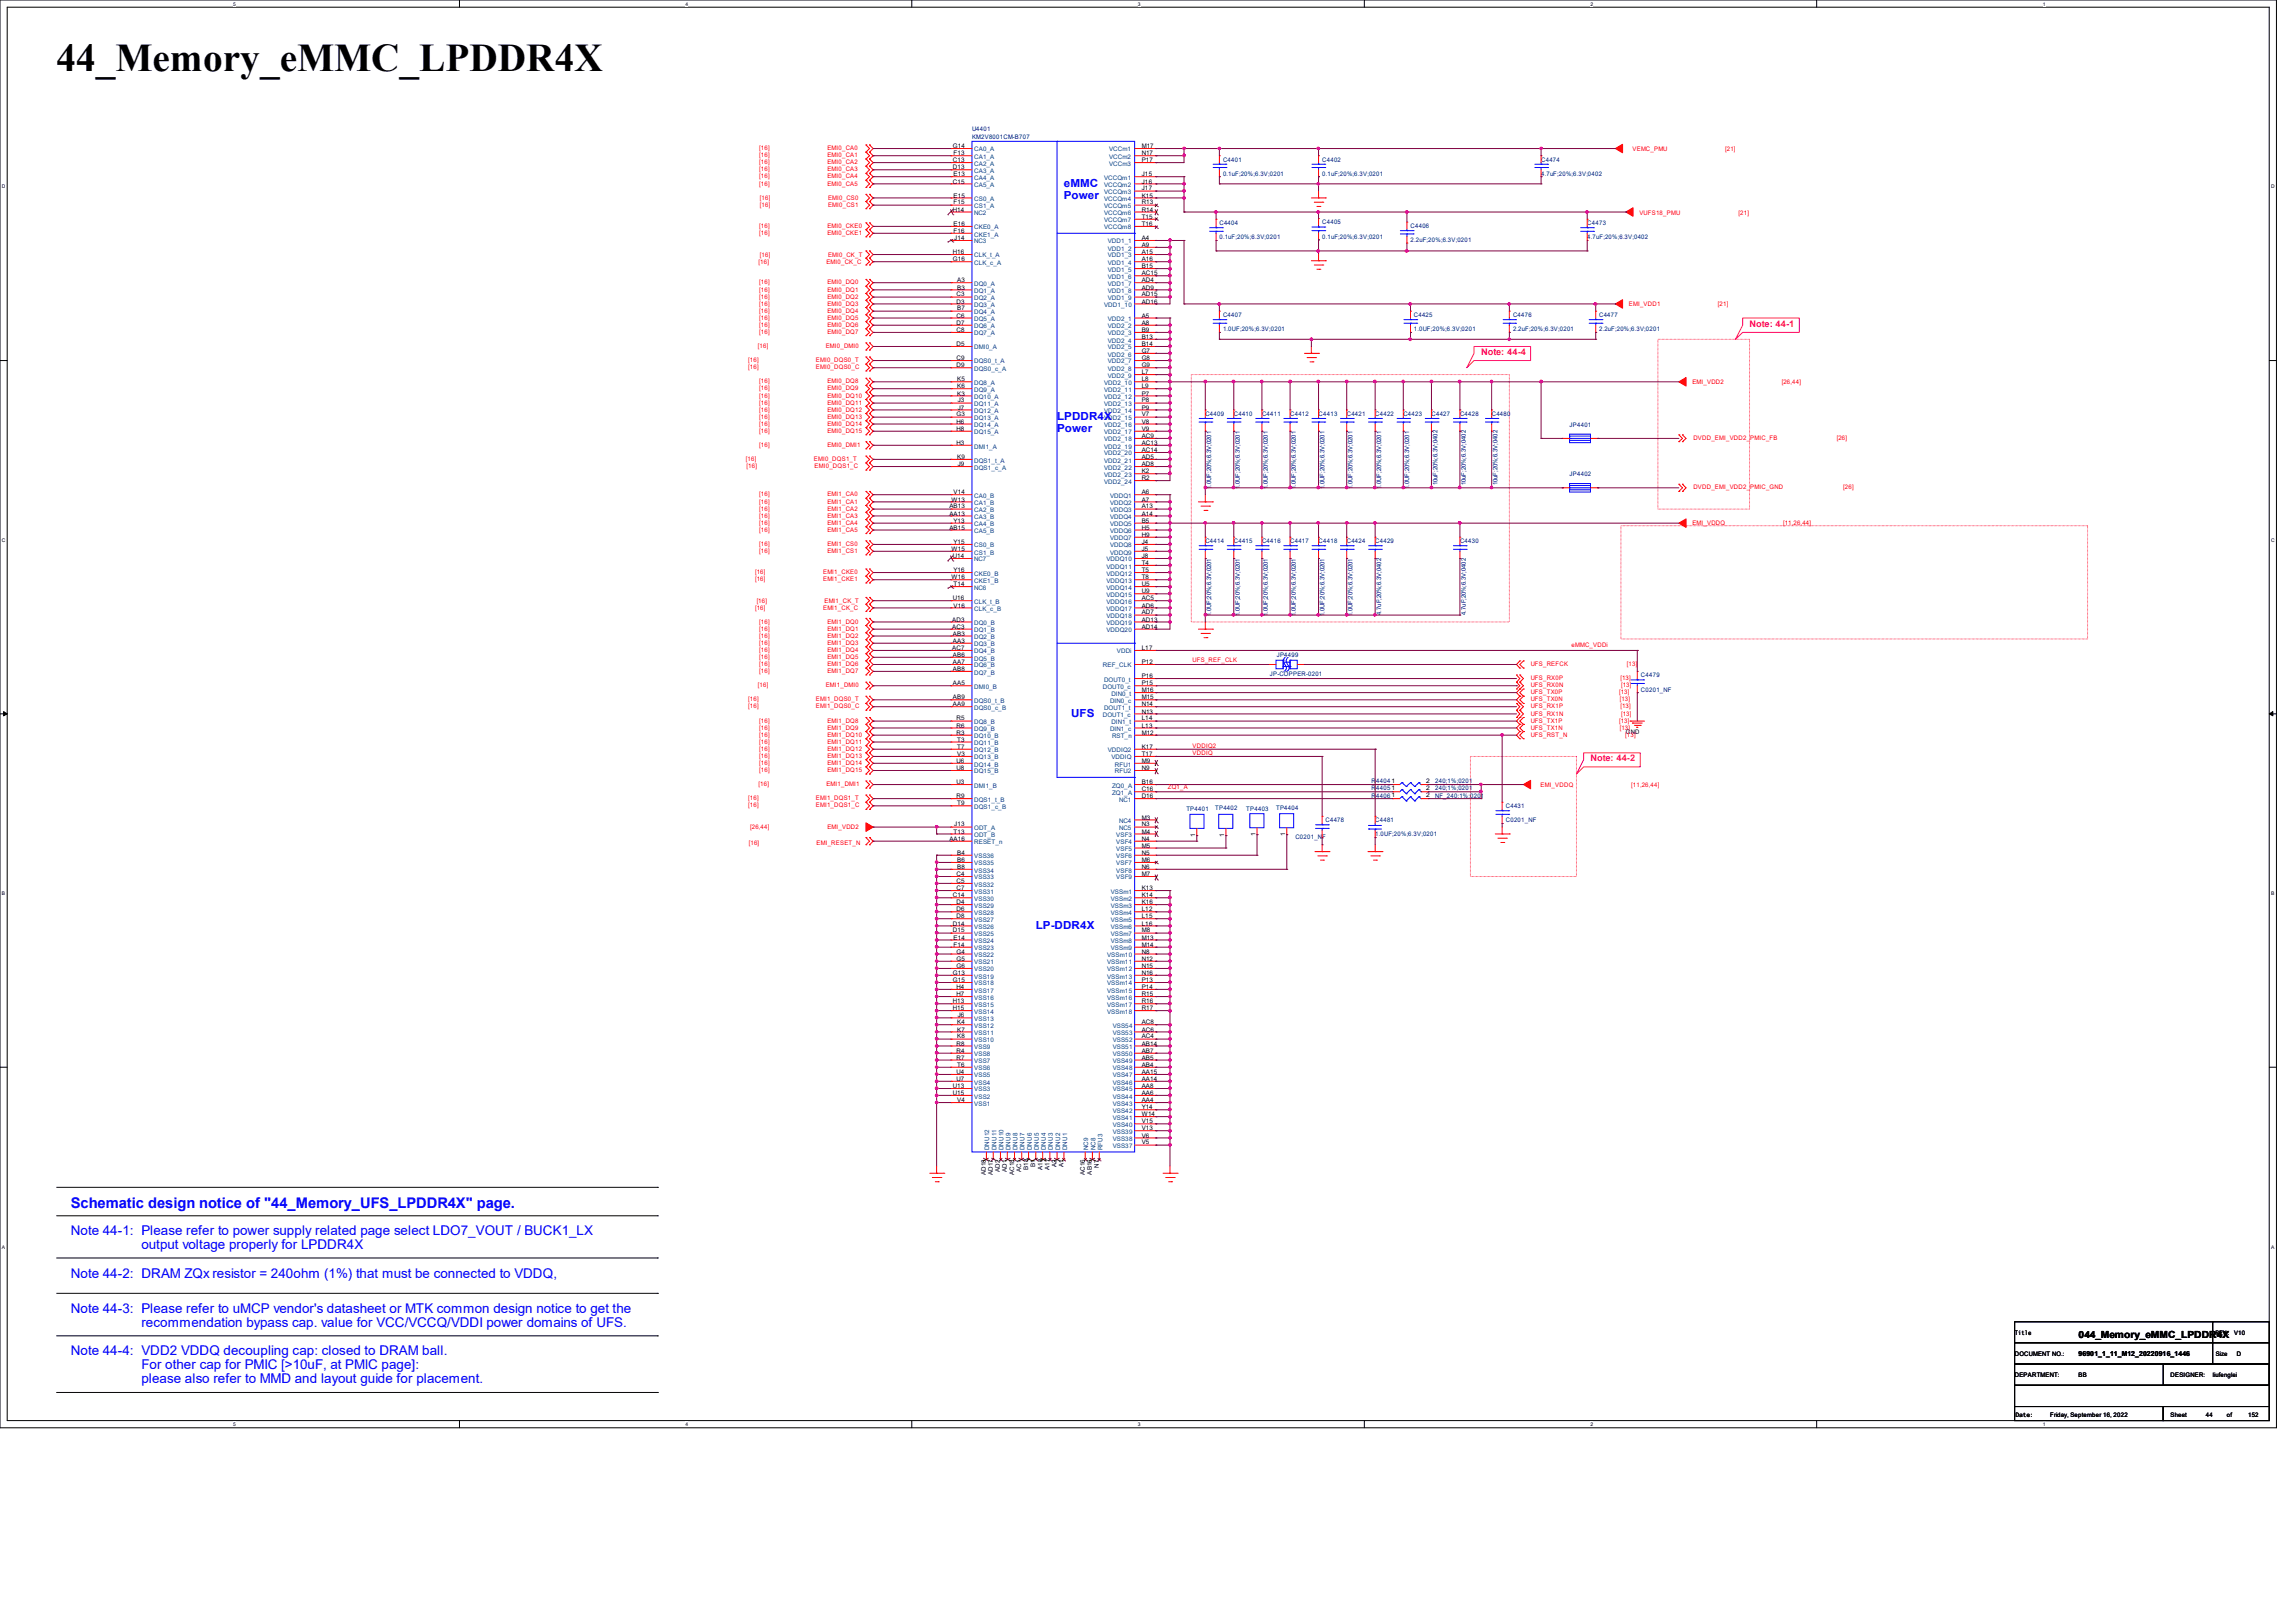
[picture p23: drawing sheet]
<svg xmlns="http://www.w3.org/2000/svg" width="297mm" height="210mm" viewBox="0 0 297 210" stroke-linecap="round" stroke-linejoin="round" font-family="sans-serif">
<defs><g id="words">
<text font-size="5.1" x="7.3" y="9.2">44_Memory_eMMC_LPDDR4X</text>
<text font-size="1.9" fill="#00f" x="9.1" y="156.3">Schematic design notice of &quot;44_Memory_UFS_LPDDR4X&quot; page.</text>
<g font-size="1.7" fill="#00f">
<text x="9.1" y="159.8">Note 44-1: Please refer to power supply related page select LDO7_VOUT / BUCK1_LX</text>
<text x="18.3" y="161.6">output voltage properly for LPDDR4X</text>
<text x="9.1" y="165.3">Note 44-2: DRAM ZQx resistor = 240ohm (1%) that must be connected to VDDQ,</text>
<text x="9.1" y="169.9">Note 44-3: Please refer to uMCP vendor's datasheet or MTK common design notice to get the</text>
<text x="18.3" y="171.7">recommendation bypass cap. value for VCC/VCCQ/VDDI power domains of UFS.</text>
<text x="9.1" y="175.3">Note 44-4: VDD2 VDDQ decoupling cap: closed to DRAM ball.</text>
<text x="18.3" y="177.1">For other cap for PMIC [&gt;10uF, at PMIC page]:</text>
<text x="18.3" y="178.9">please also refer to MMD and layout guide for placement.</text>
</g>
<g font-size="1.4" fill="#00f">
<text x="137.6" y="24.2">eMMC</text>
<text x="137.6" y="25.7">Power</text>
<text x="136.7" y="54.4">LPDDR4X</text>
<text x="136.7" y="55.9">Power</text>
<text x="138.6" y="92.8">UFS</text>
<text x="134" y="120.2">LP-DDR4X</text>
</g>
<text font-size="1.3" x="268.9" y="173.1">044_Memory_eMMC_LPDDR4X</text>
<g font-size="1.2" fill="#ff0080">
<text x="191.6" y="45.9">Note: 44-4</text>
<text x="226.3" y="42.2">Note: 44-1</text>
<text x="205.7" y="98.5">Note: 44-2</text>
</g>
<text font-size=".9" x="268.9" y="175.5">96901_1_11_M12_20220916_1446</text>
<g font-size=".8" fill="#000080">
<text x="125.7" y="16.9">U4401</text>
<text x="125.7" y="17.9">KM2V8001CM-B707</text>
<text x="158.2" y="20.9">C4401</text>
<text x="158.2" y="22.7">0.1uF;20%;6.3V;0201</text>
<text x="171" y="20.9">C4402</text>
<text x="171" y="22.7">0.1uF;20%;6.3V;0201</text>
<text x="199.4" y="20.9">C4474</text>
<text x="199.4" y="22.7">4.7uF;20%;6.3V;0402</text>
<text x="157.7" y="29.1">C4404</text>
<text x="171" y="29">C4405</text>
<text x="182.5" y="29.5">C4406</text>
<text x="205.3" y="29.1">C4473</text>
<text x="157.7" y="30.9">0.1uF;20%;6.3V;0201</text>
<text x="171" y="30.9">0.1uF;20%;6.3V;0201</text>
<text x="182.5" y="31.3">2.2uF;20%;6.3V;0201</text>
<text x="205.3" y="30.9">4.7uF;20%;6.3V;0402</text>
<text x="158.2" y="41">C4407</text>
<text x="182.9" y="41">C4425</text>
<text x="195.7" y="41">C4476</text>
<text x="206.9" y="41">C4477</text>
<text x="158.2" y="42.8">1.0UF;20%;6.3V;0201</text>
<text x="182.9" y="42.8">1.0UF;20%;6.3V;0201</text>
<text x="195.7" y="42.8">2.2uF;20%;6.3V;0201</text>
<text x="206.9" y="42.8">2.2uF;20%;6.3V;0201</text>
<text x="155.9" y="53.8">C4409</text>
<text x="159.6" y="53.8">C4410</text>
<text x="163.2" y="53.8">C4411</text>
<text x="166.9" y="53.8">C4412</text>
<text x="170.6" y="53.8">C4413</text>
<text x="174.2" y="53.8">C4421</text>
<text x="177.9" y="53.8">C4422</text>
<text x="181.5" y="53.8">C4423</text>
<text x="185.2" y="53.8">C4427</text>
<text x="188.9" y="53.8">C4428</text>
<text x="193" y="53.8">C4480</text>
<text x="203" y="55.2">JP4401</text>
<text x="156.7" y="63.3" transform="rotate(-90 156.7 63.3)">1.0UF;20%;6.3V;0201</text>
<text x="160.4" y="63.3" transform="rotate(-90 160.4 63.3)">1.0UF;20%;6.3V;0201</text>
<text x="164" y="63.3" transform="rotate(-90 164 63.3)">1.0UF;20%;6.3V;0201</text>
<text x="167.6" y="63.3" transform="rotate(-90 167.6 63.3)">1.0UF;20%;6.3V;0201</text>
<text x="171.3" y="63.3" transform="rotate(-90 171.3 63.3)">1.0UF;20%;6.3V;0201</text>
<text x="175" y="63.3" transform="rotate(-90 175 63.3)">1.0UF;20%;6.3V;0201</text>
<text x="178.6" y="63.3" transform="rotate(-90 178.6 63.3)">1.0UF;20%;6.3V;0201</text>
<text x="182.3" y="63.3" transform="rotate(-90 182.3 63.3)">1.0UF;20%;6.3V;0201</text>
<text x="185.9" y="62.8" transform="rotate(-90 185.9 62.8)">10uF;20%;6.3V;0402</text>
<text x="189.6" y="62.8" transform="rotate(-90 189.6 62.8)">10uF;20%;6.3V;0402</text>
<text x="193.7" y="62.8" transform="rotate(-90 193.7 62.8)">10uF;20%;6.3V;0402</text>
<text x="203" y="61.6">JP4402</text>
<text x="155.9" y="70.3">C4414</text>
<text x="159.6" y="70.3">C4415</text>
<text x="163.2" y="70.3">C4416</text>
<text x="166.9" y="70.3">C4417</text>
<text x="170.6" y="70.3">C4418</text>
<text x="174.2" y="70.3">C4424</text>
<text x="177.9" y="70.3">C4429</text>
<text x="188.9" y="70.3">C4430</text>
<text x="156.7" y="79.7" transform="rotate(-90 156.7 79.7)">1.0UF;20%;6.3V;0201</text>
<text x="160.4" y="79.7" transform="rotate(-90 160.4 79.7)">1.0UF;20%;6.3V;0201</text>
<text x="164" y="79.7" transform="rotate(-90 164 79.7)">1.0UF;20%;6.3V;0201</text>
<text x="167.6" y="79.7" transform="rotate(-90 167.6 79.7)">1.0UF;20%;6.3V;0201</text>
<text x="171.3" y="79.7" transform="rotate(-90 171.3 79.7)">1.0UF;20%;6.3V;0201</text>
<text x="175" y="79.7" transform="rotate(-90 175 79.7)">1.0UF;20%;6.3V;0201</text>
<text x="178.6" y="79.6" transform="rotate(-90 178.6 79.6)">4.7uF;20%;6.3V;0402</text>
<text x="189.6" y="79.6" transform="rotate(-90 189.6 79.6)">4.7uF;20%;6.3V;0402</text>
<text x="164.3" y="87.5">JP-COPPER-0201</text>
<text x="165.2" y="85">JP4499</text>
<text x="212.3" y="87.6">C4479</text>
<text x="212.3" y="89.5">C0201_NF</text>
<text x="177.4" y="101.3">R44041</text>
<text x="185.6" y="101.3">240;1%;0201</text>
<text x="153.5" y="104.9">TP4401</text>
<text x="157.2" y="104.8">TP4402</text>
<text x="161.2" y="104.9">TP4403</text>
<text x="165.1" y="104.8">TP4404</text>
<text x="171.5" y="106.4">C4478</text>
<text x="177.4" y="103.2">R44061</text>
<text x="177.4" y="102.3">R44051</text>
<text x="177.9" y="106.4">C4481</text>
<text x="185.6" y="103.2">NF_240;1%;0201</text>
<text x="185.6" y="102.3">240;1%;0201</text>
<text x="194.8" y="104.6">C4431</text>
<text x="194.8" y="106.4">C0201_NF</text>
<text x="167.6" y="108.5">C0201_NF</text>
<text x="177.9" y="108.2">1.0UF;20%;6.3V;0201</text>
</g>
<g font-size=".8" fill="#f00">
<text x="98.2" y="19.4">[16]</text>
<text x="98.2" y="20.4">[16]</text>
<text x="98.2" y="21.3">[16]</text>
<text x="98.2" y="22.2">[16]</text>
<text x="98.2" y="23.1">[16]</text>
<text x="107" y="19.4">EMI0_CA0</text>
<text x="107" y="20.4">EMI0_CA1</text>
<text x="107" y="21.3">EMI0_CA2</text>
<text x="107" y="22.2">EMI0_CA3</text>
<text x="107" y="23.1">EMI0_CA4</text>
<text x="211.2" y="19.5">VEMC_PMU</text>
<text x="223.2" y="19.5">[21]</text>
<text x="98.2" y="24">[16]</text>
<text x="98.2" y="29.5">[16]</text>
<text x="98.3" y="25.8">[16]</text>
<text x="98.3" y="26.8">[16]</text>
<text x="107" y="24">EMI0_CA5</text>
<text x="107" y="29.5">EMI0_CKE0</text>
<text x="107.1" y="25.8">EMI0_CS0</text>
<text x="107.1" y="26.8">EMI0_CS1</text>
<text x="212.1" y="27.8">VUFS18_PMU</text>
<text x="224.9" y="27.8">[21]</text>
<text x="98.1" y="34.2">[16]</text>
<text x="98.2" y="30.4">[16]</text>
<text x="98.3" y="33.2">[16]</text>
<text x="106.9" y="34.2">EMI0_CK_C</text>
<text x="107" y="30.4">EMI0_CKE1</text>
<text x="107.1" y="33.2">EMI0_CK_T</text>
<text x="98.2" y="36.8">[16]</text>
<text x="98.2" y="37.7">[16]</text>
<text x="98.2" y="38.7">[16]</text>
<text x="98.2" y="39.5">[16]</text>
<text x="98.2" y="40.5">[16]</text>
<text x="98.2" y="41.4">[16]</text>
<text x="107" y="36.8">EMI0_DQ0</text>
<text x="107" y="37.7">EMI0_DQ1</text>
<text x="107" y="38.7">EMI0_DQ2</text>
<text x="107" y="39.5">EMI0_DQ3</text>
<text x="107" y="40.5">EMI0_DQ4</text>
<text x="107" y="41.4">EMI0_DQ5</text>
<text x="210.7" y="39.6">EMI_VDD1</text>
<text x="222.2" y="39.6">[21]</text>
<text x="96.8" y="46.9">[16]</text>
<text x="96.8" y="47.8">[16]</text>
<text x="98" y="45">[16]</text>
<text x="98.2" y="42.3">[16]</text>
<text x="98.2" y="43.2">[16]</text>
<text x="105.5" y="46.9">EMI0_DQS0_T</text>
<text x="105.5" y="47.8">EMI0_DQS0_C</text>
<text x="106.8" y="45">EMI0_DMI0</text>
<text x="107" y="42.3">EMI0_DQ6</text>
<text x="107" y="43.2">EMI0_DQ7</text>
<text x="98.2" y="49.6">[16]</text>
<text x="98.2" y="50.5">[16]</text>
<text x="98.2" y="51.4">[16]</text>
<text x="98.2" y="52.4">[16]</text>
<text x="98.2" y="53.3">[16]</text>
<text x="107" y="49.6">EMI0_DQ8</text>
<text x="107" y="50.5">EMI0_DQ9</text>
<text x="107" y="51.4">EMI0_DQ10</text>
<text x="107" y="52.4">EMI0_DQ11</text>
<text x="107" y="53.3">EMI0_DQ12</text>
<text x="218.9" y="49.7">EMI_VDD2</text>
<text x="230.5" y="49.7">[26,44]</text>
<text x="96.5" y="59.6">[16]</text>
<text x="98.2" y="54.2">[16]</text>
<text x="98.2" y="55.1">[16]</text>
<text x="98.2" y="56">[16]</text>
<text x="98.2" y="57.8">[16]</text>
<text x="105.3" y="59.6">EMI0_DQS1_T</text>
<text x="107" y="54.2">EMI0_DQ13</text>
<text x="107" y="55.1">EMI0_DQ14</text>
<text x="107" y="56">EMI0_DQ15</text>
<text x="107" y="57.8">EMI0_DMI1</text>
<text x="219" y="56.9">DVDD_EMI_VDD2_PMIC_FB</text>
<text x="237.6" y="56.9">[26]</text>
<text x="96.6" y="60.6">[16]</text>
<text x="98.2" y="64.2">[16]</text>
<text x="98.2" y="65.2">[16]</text>
<text x="105.4" y="60.6">EMI0_DQS1_C</text>
<text x="107" y="64.2">EMI1_CA0</text>
<text x="107" y="65.2">EMI1_CA1</text>
<text x="219" y="63.3">DVDD_EMI_VDD2_PMIC_GND</text>
<text x="238.4" y="63.3">[26]</text>
<text x="98.2" y="66.1">[16]</text>
<text x="98.2" y="67">[16]</text>
<text x="98.2" y="67.9">[16]</text>
<text x="98.2" y="68.8">[16]</text>
<text x="98.2" y="70.7">[16]</text>
<text x="98.2" y="71.5">[16]</text>
<text x="107" y="66.1">EMI1_CA2</text>
<text x="107" y="67">EMI1_CA3</text>
<text x="107" y="67.9">EMI1_CA4</text>
<text x="107" y="68.8">EMI1_CA5</text>
<text x="107" y="70.7">EMI1_CS0</text>
<text x="107" y="71.5">EMI1_CS1</text>
<text x="218.9" y="68">EMI_VDDQ</text>
<text x="230.6" y="68">[11,26,44]</text>
<text x="97.7" y="74.3">[16]</text>
<text x="97.7" y="75.2">[16]</text>
<text x="106.5" y="74.3">EMI1_CKE0</text>
<text x="106.5" y="75.2">EMI1_CKE1</text>
<text x="97.7" y="79">[16]</text>
<text x="97.9" y="78.1">[16]</text>
<text x="98.2" y="80.7">[16]</text>
<text x="98.2" y="81.6">[16]</text>
<text x="98.2" y="82.5">[16]</text>
<text x="98.2" y="83.4">[16]</text>
<text x="106.5" y="79">EMI1_CK_C</text>
<text x="106.6" y="78.1">EMI1_CK_T</text>
<text x="107" y="80.7">EMI1_DQ0</text>
<text x="107" y="81.6">EMI1_DQ1</text>
<text x="107" y="82.5">EMI1_DQ2</text>
<text x="107" y="83.4">EMI1_DQ3</text>
<text x="203.3" y="83.8">eMMC_VDDi</text>
<text x="98" y="88.9">[16]</text>
<text x="98.2" y="84.4">[16]</text>
<text x="98.2" y="85.3">[16]</text>
<text x="98.2" y="86.2">[16]</text>
<text x="98.2" y="87.1">[16]</text>
<text x="106.8" y="88.9">EMI1_DMI0</text>
<text x="107" y="84.4">EMI1_DQ4</text>
<text x="107" y="85.3">EMI1_DQ5</text>
<text x="107" y="86.2">EMI1_DQ6</text>
<text x="107" y="87.1">EMI1_DQ7</text>
<text x="154.3" y="85.6">UFS_REF_CLK</text>
<text x="198" y="86.2">UFS_REFCK</text>
<text x="198" y="88">UFS_RX0P</text>
<text x="198" y="88.9">UFS_RX0N</text>
<text x="198" y="89.8">UFS_TX0P</text>
<text x="209.4" y="89.8">[13]</text>
<text x="209.6" y="88">[13]</text>
<text x="209.7" y="88.9">[13]</text>
<text x="210.5" y="86.2">[13]</text>
<text x="96.8" y="90.8">[16]</text>
<text x="96.8" y="91.6">[16]</text>
<text x="98.2" y="93.5">[16]</text>
<text x="98.2" y="94.4">[16]</text>
<text x="98.2" y="95.3">[16]</text>
<text x="105.5" y="90.8">EMI1_DQS0_T</text>
<text x="105.5" y="91.6">EMI1_DQS0_C</text>
<text x="107" y="93.5">EMI1_DQ8</text>
<text x="107" y="94.4">EMI1_DQ9</text>
<text x="107" y="95.3">EMI1_DQ10</text>
<text x="198" y="90.8">UFS_TX0N</text>
<text x="198" y="91.7">UFS_RX1P</text>
<text x="198" y="92.6">UFS_RX1N</text>
<text x="198" y="93.5">UFS_TX1P</text>
<text x="198" y="94.4">UFS_TX1N</text>
<text x="198" y="95.3">UFS_RST_N</text>
<text x="209.4" y="93.5">[13]</text>
<text x="209.5" y="90.8">[13]</text>
<text x="209.5" y="94.4">[13]</text>
<text x="209.6" y="91.7">[13]</text>
<text x="209.7" y="92.6">[13]</text>
<text x="210.2" y="95.3">[13]</text>
<text x="98.1" y="101.7">[16]</text>
<text x="98.2" y="96.2">[16]</text>
<text x="98.2" y="97.2">[16]</text>
<text x="98.2" y="98.1">[16]</text>
<text x="98.2" y="99">[16]</text>
<text x="98.2" y="99.9">[16]</text>
<text x="106.9" y="101.7">EMI1_DMI1</text>
<text x="107" y="96.2">EMI1_DQ11</text>
<text x="107" y="97.2">EMI1_DQ12</text>
<text x="107" y="98.1">EMI1_DQ13</text>
<text x="107" y="99">EMI1_DQ14</text>
<text x="107" y="99.9">EMI1_DQ15</text>
<text x="154.3" y="96.8">VDDIQ2</text>
<text x="154.3" y="97.7">VDDIQ</text>
<text x="199.3" y="101.8">EMI_VDDQ</text>
<text x="211" y="101.8">[11,26,44]</text>
<text x="96.8" y="103.5">[16]</text>
<text x="96.8" y="104.5">[16]</text>
<text x="97" y="107.3">[26,44]</text>
<text x="105.5" y="103.5">EMI1_DQS1_T</text>
<text x="105.5" y="104.5">EMI1_DQS1_C</text>
<text x="107" y="107.3">EMI_VDD2</text>
<text x="151.1" y="102.1">ZQ1_A</text>
<text x="96.9" y="109.4">[16]</text>
<text x="105.6" y="109.4">EMI_RESET_N</text>
</g>
<g font-size=".8">
<text x="123.3" y="23.7">C15</text>
<text x="123.3" y="21.9">D13</text>
<text x="123.3" y="21">C13</text>
<text x="123.3" y="19.2">G14</text>
<text x="123.4" y="22.8">E13</text>
<text x="123.4" y="20.1">F13</text>
<text x="147.7" y="19.2">M17</text>
<text x="147.7" y="22.8">J15</text>
<text x="147.7" y="23.7">J16</text>
<text x="147.7" y="20.1">N17</text>
<text x="147.7" y="21">P17</text>
<text x="123.3" y="27.4">H14</text>
<text x="123.4" y="25.6">E15</text>
<text x="123.4" y="29.2">E16</text>
<text x="123.4" y="26.5">F15</text>
<text x="147.7" y="26.5">R13</text>
<text x="147.7" y="27.4">R14</text>
<text x="147.7" y="25.6">K15</text>
<text x="147.7" y="24.6">J17</text>
<text x="147.7" y="28.3">T15</text>
<text x="147.7" y="29.2">T16</text>
<text x="123.3" y="32.9">H16</text>
<text x="123.3" y="33.8">G16</text>
<text x="123.4" y="30.1">F16</text>
<text x="123.4" y="31">J14</text>
<text x="147.7" y="34.7">B15</text>
<text x="147.7" y="35.6">AC15</text>
<text x="147.7" y="31">A4</text>
<text x="147.7" y="32">A9</text>
<text x="147.7" y="32.9">A15</text>
<text x="147.7" y="33.8">A16</text>
<text x="123.7" y="39.3">D3</text>
<text x="123.7" y="41.1">C6</text>
<text x="123.7" y="38.4">C3</text>
<text x="123.8" y="40.2">B7</text>
<text x="123.8" y="36.5">A3</text>
<text x="123.8" y="37.5">B3</text>
<text x="147.7" y="36.5">AD4</text>
<text x="147.7" y="37.5">AD9</text>
<text x="147.7" y="41.1">A5</text>
<text x="147.7" y="38.4">AD15</text>
<text x="147.7" y="39.3">AD16</text>
<text x="123.7" y="42">D7</text>
<text x="123.7" y="42.9">C8</text>
<text x="123.7" y="47.5">D9</text>
<text x="123.7" y="44.7">D5</text>
<text x="123.7" y="46.6">C9</text>
<text x="147.7" y="42">A8</text>
<text x="147.7" y="42.9">B9</text>
<text x="147.7" y="43.9">B13</text>
<text x="147.7" y="44.7">B14</text>
<text x="147.7" y="45.7">G7</text>
<text x="147.7" y="46.6">G8</text>
<text x="147.7" y="47.5">G9</text>
<text x="123.7" y="53.9">G3</text>
<text x="123.8" y="50.2">K6</text>
<text x="123.8" y="51.2">K3</text>
<text x="123.8" y="49.3">K5</text>
<text x="123.9" y="52.1">J3</text>
<text x="123.9" y="53">J7</text>
<text x="147.7" y="48.4">L7</text>
<text x="147.7" y="51.2">P7</text>
<text x="147.7" y="49.3">L8</text>
<text x="147.7" y="50.2">L9</text>
<text x="147.7" y="52.1">P8</text>
<text x="147.7" y="53">P9</text>
<text x="147.7" y="53.9">V7</text>
<text x="123.7" y="57.6">H3</text>
<text x="123.7" y="55.8">H8</text>
<text x="123.7" y="54.8">H6</text>
<text x="123.8" y="59.4">K9</text>
<text x="147.7" y="56.6">AC9</text>
<text x="147.7" y="57.6">AC13</text>
<text x="147.7" y="58.5">AC14</text>
<text x="147.7" y="59.4">AD5</text>
<text x="147.7" y="54.8">V8</text>
<text x="147.7" y="55.8">V9</text>
<text x="122.8" y="65.8">AB13</text>
<text x="123.1" y="64.9">W13</text>
<text x="123.4" y="64">V14</text>
<text x="123.9" y="60.3">J9</text>
<text x="147.7" y="65.8">A13</text>
<text x="147.7" y="64.9">A7</text>
<text x="147.7" y="64">A6</text>
<text x="147.7" y="60.3">AD8</text>
<text x="147.7" y="61.2">K2</text>
<text x="147.7" y="62.1">R2</text>
<text x="122.8" y="68.5">AB15</text>
<text x="122.8" y="66.7">AA13</text>
<text x="123.1" y="71.3">W15</text>
<text x="123.4" y="67.6">Y13</text>
<text x="123.4" y="70.4">Y15</text>
<text x="147.7" y="66.7">A14</text>
<text x="147.7" y="67.6">B5</text>
<text x="147.7" y="69.5">H9</text>
<text x="147.7" y="70.4">J4</text>
<text x="147.7" y="71.3">J5</text>
<text x="147.7" y="68.5">H5</text>
<text x="123.1" y="74.9">W16</text>
<text x="123.3" y="72.2">U14</text>
<text x="123.3" y="77.7">U16</text>
<text x="123.4" y="75.9">T14</text>
<text x="123.4" y="74">Y16</text>
<text x="147.7" y="77.7">AC5</text>
<text x="147.7" y="74">T5</text>
<text x="147.7" y="73.1">T4</text>
<text x="147.7" y="74.9">T8</text>
<text x="147.7" y="76.8">U9</text>
<text x="147.7" y="72.2">J8</text>
<text x="147.7" y="75.9">U5</text>
<text x="123.2" y="80.4">AD3</text>
<text x="123.2" y="81.3">AC3</text>
<text x="123.3" y="82.3">AB3</text>
<text x="123.3" y="83.2">AA3</text>
<text x="123.4" y="78.6">V16</text>
<text x="147.7" y="78.6">AD6</text>
<text x="147.7" y="79.5">AD7</text>
<text x="147.7" y="80.4">AD13</text>
<text x="147.7" y="81.3">AD14</text>
<text x="123.2" y="84.1">AC7</text>
<text x="123.3" y="85">AB6</text>
<text x="123.3" y="85.9">AA7</text>
<text x="123.3" y="86.8">AB8</text>
<text x="123.3" y="88.6">AA5</text>
<text x="147.7" y="84.1">L17</text>
<text x="147.7" y="85.9">P12</text>
<text x="147.7" y="87.8">P16</text>
<text x="147.7" y="88.6">P15</text>
<text x="147.7" y="89.6">M16</text>
<text x="123.3" y="90.5">AB9</text>
<text x="123.3" y="91.4">AA9</text>
<text x="123.7" y="93.2">R5</text>
<text x="123.7" y="94.1">R6</text>
<text x="123.7" y="95">R3</text>
<text x="123.8" y="96">T3</text>
<text x="147.7" y="90.5">M15</text>
<text x="147.7" y="92.3">N13</text>
<text x="147.7" y="91.4">N14</text>
<text x="147.7" y="93.2">L14</text>
<text x="147.7" y="94.1">L13</text>
<text x="147.7" y="95">M12</text>
<text x="210.3" y="95">GND</text>
<text x="123.7" y="98.7">U6</text>
<text x="123.7" y="99.6">U8</text>
<text x="123.7" y="101.5">U3</text>
<text x="123.8" y="96.9">T7</text>
<text x="123.8" y="97.8">V3</text>
<text x="147.7" y="98.7">M9</text>
<text x="147.7" y="101.5">B16</text>
<text x="147.7" y="99.6">N9</text>
<text x="147.7" y="96.9">K17</text>
<text x="147.7" y="97.8">T17</text>
<text x="184.5" y="101.3">2</text>
<text x="123.4" y="107.9">T13</text>
<text x="123.4" y="106.9">J13</text>
<text x="123.7" y="103.3">R9</text>
<text x="123.8" y="104.2">T9</text>
<text x="147.7" y="102.4">C16</text>
<text x="147.7" y="103.3">D16</text>
<text x="147.7" y="106">M3</text>
<text x="147.7" y="106.9">N3</text>
<text x="147.7" y="107.9">M4</text>
<text x="184.5" y="103.1">2</text>
<text x="184.5" y="102.2">2</text>
<text x="122.8" y="108.8">AA16</text>
<text x="123.7" y="113.3">C4</text>
<text x="123.8" y="110.6">B4</text>
<text x="123.8" y="111.5">B6</text>
<text x="123.8" y="112.4">B8</text>
<text x="147.7" y="108.8">N4</text>
<text x="147.7" y="109.7">M5</text>
<text x="147.7" y="110.6">N5</text>
<text x="147.7" y="111.5">M6</text>
<text x="147.7" y="112.4">N6</text>
<text x="147.7" y="113.3">M7</text>
<text x="154.6" y="108.3" transform="rotate(-90 154.6 108.3)">1</text>
<text x="158.4" y="108.3" transform="rotate(-90 158.4 108.3)">1</text>
<text x="162.4" y="108.2" transform="rotate(-90 162.4 108.2)">1</text>
<text x="166.2" y="108.2" transform="rotate(-90 166.2 108.2)">1</text>
<text x="123.3" y="116.1">C14</text>
<text x="123.3" y="119.8">D14</text>
<text x="123.7" y="117">D4</text>
<text x="123.7" y="117.9">D6</text>
<text x="123.7" y="114.3">C5</text>
<text x="123.7" y="115.2">C7</text>
<text x="123.7" y="118.8">D8</text>
<text x="147.7" y="116.1">K14</text>
<text x="147.7" y="117">K16</text>
<text x="147.7" y="117.9">L12</text>
<text x="147.7" y="118.8">L15</text>
<text x="147.7" y="119.8">L16</text>
<text x="147.7" y="115.2">K13</text>
<text x="123.3" y="120.6">D15</text>
<text x="123.4" y="121.6">E14</text>
<text x="123.4" y="122.5">F14</text>
<text x="123.7" y="123.4">G4</text>
<text x="123.7" y="124.3">G5</text>
<text x="123.7" y="125.2">G6</text>
<text x="147.7" y="124.3">N12</text>
<text x="147.7" y="125.2">N15</text>
<text x="147.7" y="123.4">N8</text>
<text x="147.7" y="120.6">M8</text>
<text x="147.7" y="121.6">M13</text>
<text x="147.7" y="122.5">M14</text>
<text x="123.3" y="126.2">G13</text>
<text x="123.3" y="127">G15</text>
<text x="123.3" y="129.8">H13</text>
<text x="123.3" y="130.7">H15</text>
<text x="123.7" y="128">H4</text>
<text x="123.7" y="128.9">H7</text>
<text x="123.9" y="131.6">J6</text>
<text x="147.7" y="127">P13</text>
<text x="147.7" y="126.2">N16</text>
<text x="147.7" y="128">P14</text>
<text x="147.7" y="128.9">R15</text>
<text x="147.7" y="129.8">R16</text>
<text x="147.7" y="130.7">R17</text>
<text x="123.7" y="136.2">R4</text>
<text x="123.7" y="137.1">R7</text>
<text x="123.7" y="135.3">R8</text>
<text x="123.8" y="132.5">K4</text>
<text x="123.8" y="133.5">K7</text>
<text x="123.8" y="134.4">K8</text>
<text x="147.7" y="137.1">AB5</text>
<text x="147.7" y="136.2">AB7</text>
<text x="147.7" y="135.3">AB14</text>
<text x="147.7" y="134.4">AC4</text>
<text x="147.7" y="133.5">AC6</text>
<text x="147.7" y="132.5">AC8</text>
<text x="123.3" y="140.8">U13</text>
<text x="123.3" y="141.7">U15</text>
<text x="123.7" y="138.9">U4</text>
<text x="123.7" y="139.9">U7</text>
<text x="123.8" y="138">T6</text>
<text x="123.8" y="142.6">V4</text>
<text x="147.7" y="139.9">AA14</text>
<text x="147.7" y="140.8">AA8</text>
<text x="147.7" y="143.5">Y14</text>
<text x="147.7" y="142.6">AA4</text>
<text x="147.7" y="141.7">AA6</text>
<text x="147.7" y="138.9">AA15</text>
<text x="147.7" y="138">AB4</text>
<text x="147.7" y="148.1">V5</text>
<text x="147.7" y="147.2">V6</text>
<text x="147.7" y="146.3">V13</text>
<text x="147.7" y="145.3">V15</text>
<text x="147.7" y="144.4">W14</text>
<text x="127.5" y="152.1" transform="rotate(-90 127.5 152.1)">AD18</text>
<text x="128.4" y="152.1" transform="rotate(-90 128.4 152.1)">AD17</text>
<text x="129.3" y="151.6" transform="rotate(-90 129.3 151.6)">AD2</text>
<text x="130.3" y="151.6" transform="rotate(-90 130.3 151.6)">AD1</text>
<text x="131.2" y="152.1" transform="rotate(-90 131.2 152.1)">AC18</text>
<text x="132.1" y="151.6" transform="rotate(-90 132.1 151.6)">AC1</text>
<text x="133" y="151.4" transform="rotate(-90 133 151.4)">B18</text>
<text x="133.9" y="151" transform="rotate(-90 133.9 151)">B1</text>
<text x="134.8" y="151.4" transform="rotate(-90 134.8 151.4)">A18</text>
<text x="135.8" y="151.4" transform="rotate(-90 135.8 151.4)">A17</text>
<text x="136.7" y="151" transform="rotate(-90 136.7 151)">A2</text>
<text x="137.6" y="151" transform="rotate(-90 137.6 151)">A1</text>
<text x="140.3" y="152.1" transform="rotate(-90 140.3 152.1)">AC16</text>
<text x="141.2" y="152" transform="rotate(-90 141.2 152)">AB16</text>
<text x="142.2" y="151.1" transform="rotate(-90 142.2 151.1)">N7</text>
<text x="260.6" y="172.7">Title</text>
<text x="286.6" y="172.7">REV: V10</text>
<text x="260.6" y="175.4">DOCUMENT NO.:</text>
<text x="260.6" y="178.2">DEPARTMENT:</text>
<text x="268.9" y="178.2">BB</text>
<text x="280.8" y="178.2">DESIGNER:</text>
<text x="286.2" y="178.2">liufenglei</text>
<text x="286.6" y="175.4">Size</text>
<text x="289.4" y="175.4">D</text>
<text x="260.7" y="183.3">Date:</text>
<text x="265.2" y="183.3">Friday, September 16, 2022</text>
<text x="280.8" y="183.3">Sheet</text>
<text x="285.3" y="183.3">44</text>
<text x="288.1" y="183.3">of</text>
<text x="290.8" y="183.3">152</text>
</g>
<g font-size=".8" fill="#004080">
<text x="126" y="23.3">CA4_A</text>
<text x="126" y="22.4">CA3_A</text>
<text x="126" y="21.5">CA2_A</text>
<text x="126" y="20.5">CA1_A</text>
<text x="126" y="19.6">CA0_A</text>
<text x="142.8" y="23.3">VCCQm1</text>
<text x="143.5" y="19.6">VCCm1</text>
<text x="143.5" y="20.5">VCCm2</text>
<text x="143.5" y="21.5">VCCm3</text>
<text x="126" y="26">CS0_A</text>
<text x="126" y="29.7">CKE0_A</text>
<text x="126" y="24.2">CA5_A</text>
<text x="126" y="27.9">NC2</text>
<text x="126" y="26.9">CS1_A</text>
<text x="142.8" y="26.9">VCCQm5</text>
<text x="142.8" y="27.9">VCCQm6</text>
<text x="142.8" y="26">VCCQm4</text>
<text x="142.8" y="25.1">VCCQm3</text>
<text x="142.8" y="24.2">VCCQm2</text>
<text x="142.8" y="28.7">VCCQm7</text>
<text x="142.8" y="29.7">VCCQm8</text>
<text x="126" y="31.5">NC3</text>
<text x="126" y="30.6">CKE1_A</text>
<text x="126" y="33.3">CLK_t_A</text>
<text x="126" y="34.2">CLK_c_A</text>
<text x="143.3" y="35.2">VDD1_5</text>
<text x="143.3" y="31.5">VDD1_1</text>
<text x="143.3" y="32.4">VDD1_2</text>
<text x="143.3" y="33.3">VDD1_3</text>
<text x="143.3" y="34.2">VDD1_4</text>
<text x="126" y="39.8">DQ3_A</text>
<text x="126" y="40.6">DQ4_A</text>
<text x="126" y="41.6">DQ5_A</text>
<text x="126" y="38.8">DQ2_A</text>
<text x="126" y="37">DQ0_A</text>
<text x="126" y="37.9">DQ1_A</text>
<text x="142.8" y="39.8">VDD1_10</text>
<text x="143.3" y="36.1">VDD1_6</text>
<text x="143.3" y="37">VDD1_7</text>
<text x="143.3" y="37.9">VDD1_8</text>
<text x="143.3" y="41.6">VDD2_1</text>
<text x="143.3" y="38.8">VDD1_9</text>
<text x="126" y="42.5">DQ6_A</text>
<text x="126" y="43.4">DQ7_A</text>
<text x="126" y="48">DQS0_c_A</text>
<text x="126" y="45.2">DMI0_A</text>
<text x="126" y="47">DQS0_t_A</text>
<text x="143.3" y="42.5">VDD2_2</text>
<text x="143.3" y="43.4">VDD2_3</text>
<text x="143.3" y="44.3">VDD2_4</text>
<text x="143.3" y="45.2">VDD2_5</text>
<text x="143.3" y="46.1">VDD2_6</text>
<text x="143.3" y="47">VDD2_7</text>
<text x="143.3" y="48">VDD2_8</text>
<text x="126" y="50.7">DQ9_A</text>
<text x="126" y="52.5">DQ11_A</text>
<text x="126" y="53.5">DQ12_A</text>
<text x="126" y="51.6">DQ10_A</text>
<text x="126" y="49.8">DQ8_A</text>
<text x="142.8" y="51.6">VDD2_12</text>
<text x="142.8" y="49.8">VDD2_10</text>
<text x="142.8" y="50.7">VDD2_11</text>
<text x="142.8" y="52.5">VDD2_13</text>
<text x="142.8" y="53.5">VDD2_14</text>
<text x="143.3" y="48.9">VDD2_9</text>
<text x="126" y="54.4">DQ13_A</text>
<text x="126" y="58">DMI1_A</text>
<text x="126" y="56.2">DQ15_A</text>
<text x="126" y="59.9">DQS1_t_A</text>
<text x="126" y="55.3">DQ14_A</text>
<text x="142.8" y="57.1">VDD2_18</text>
<text x="142.8" y="58">VDD2_19</text>
<text x="142.8" y="58.9">VDD2_20</text>
<text x="142.8" y="59.9">VDD2_21</text>
<text x="142.8" y="54.4">VDD2_15</text>
<text x="142.8" y="55.3">VDD2_16</text>
<text x="142.8" y="56.2">VDD2_17</text>
<text x="126" y="65.3">CA1_B</text>
<text x="126" y="64.4">CA0_B</text>
<text x="126" y="60.7">DQS1_c_A</text>
<text x="142.8" y="60.7">VDD2_22</text>
<text x="142.8" y="61.7">VDD2_23</text>
<text x="142.8" y="62.6">VDD2_24</text>
<text x="143.6" y="65.3">VDDQ2</text>
<text x="143.6" y="64.4">VDDQ1</text>
<text x="126" y="69">CA5_B</text>
<text x="126" y="66.3">CA2_B</text>
<text x="126" y="71.8">CS1_B</text>
<text x="126" y="67.2">CA3_B</text>
<text x="126" y="68.1">CA4_B</text>
<text x="126" y="70.8">CS0_B</text>
<text x="143.6" y="66.3">VDDQ3</text>
<text x="143.6" y="67.2">VDDQ4</text>
<text x="143.6" y="68.1">VDDQ5</text>
<text x="143.6" y="69.9">VDDQ7</text>
<text x="143.6" y="70.8">VDDQ8</text>
<text x="143.6" y="71.8">VDDQ9</text>
<text x="143.6" y="69">VDDQ6</text>
<text x="126" y="75.4">CKE1_B</text>
<text x="126" y="72.6">NC7</text>
<text x="126" y="76.3">NC6</text>
<text x="126" y="74.5">CKE0_B</text>
<text x="143.1" y="74.5">VDDQ12</text>
<text x="143.1" y="73.6">VDDQ11</text>
<text x="143.1" y="75.4">VDDQ13</text>
<text x="143.1" y="77.2">VDDQ15</text>
<text x="143.1" y="72.6">VDDQ10</text>
<text x="143.1" y="76.3">VDDQ14</text>
<text x="126" y="80.9">DQ0_B</text>
<text x="126" y="81.8">DQ1_B</text>
<text x="126" y="82.7">DQ2_B</text>
<text x="126" y="83.6">DQ3_B</text>
<text x="126" y="78.1">CLK_t_B</text>
<text x="126" y="79">CLK_c_B</text>
<text x="143.1" y="78.1">VDDQ16</text>
<text x="143.1" y="79">VDDQ17</text>
<text x="143.1" y="80">VDDQ18</text>
<text x="143.1" y="80.9">VDDQ19</text>
<text x="143.1" y="81.8">VDDQ20</text>
<text x="126" y="84.5">DQ4_B</text>
<text x="126" y="85.5">DQ5_B</text>
<text x="126" y="86.4">DQ6_B</text>
<text x="126" y="87.3">DQ7_B</text>
<text x="126" y="89.1">DMI0_B</text>
<text x="142.7" y="86.4">REF_CLK</text>
<text x="142.7" y="89.1">DOUT0_c</text>
<text x="142.8" y="88.2">DOUT0_t</text>
<text x="144.5" y="84.5">VDDi</text>
<text x="126" y="93.7">DQ8_B</text>
<text x="126" y="94.6">DQ9_B</text>
<text x="126" y="95.5">DQ10_B</text>
<text x="126" y="90.9">DQS0_t_B</text>
<text x="126" y="91.9">DQS0_c_B</text>
<text x="142.7" y="92.8">DOUT1_c</text>
<text x="142.8" y="91.9">DOUT1_t</text>
<text x="143.6" y="90.9">DIN0_c</text>
<text x="143.6" y="94.6">DIN1_c</text>
<text x="143.8" y="90">DIN0_t</text>
<text x="143.8" y="93.7">DIN1_t</text>
<text x="143.8" y="95.5">RST_n</text>
<text x="126" y="96.4">DQ11_B</text>
<text x="126" y="97.3">DQ12_B</text>
<text x="126" y="98.3">DQ13_B</text>
<text x="126" y="99.2">DQ14_B</text>
<text x="126" y="100.1">DQ15_B</text>
<text x="126" y="101.9">DMI1_B</text>
<text x="143.3" y="97.3">VDDIQ2</text>
<text x="143.8" y="98.3">VDDIQ</text>
<text x="143.8" y="101.9">ZQ0_A</text>
<text x="144.2" y="99.2">RFU1</text>
<text x="144.2" y="100.1">RFU2</text>
<text x="126" y="107.4">ODT_A</text>
<text x="126" y="103.8">DQS1_t_B</text>
<text x="126" y="104.6">DQS1_c_B</text>
<text x="143.8" y="102.8">ZQ1_A</text>
<text x="144.8" y="103.8">NC1</text>
<text x="144.8" y="106.5">NC4</text>
<text x="144.8" y="107.4">NC5</text>
<text x="126" y="108.3">ODT_B</text>
<text x="126" y="109.2">RESET_n</text>
<text x="126" y="111">VSS36</text>
<text x="126" y="112">VSS35</text>
<text x="126" y="112.9">VSS34</text>
<text x="126" y="113.8">VSS33</text>
<text x="144.4" y="108.3">VSF3</text>
<text x="144.4" y="109.2">VSF4</text>
<text x="144.4" y="110.2">VSF5</text>
<text x="144.4" y="111">VSF6</text>
<text x="144.4" y="112">VSF7</text>
<text x="144.4" y="112.9">VSF8</text>
<text x="144.4" y="113.8">VSF9</text>
<text x="126" y="116.5">VSS30</text>
<text x="126" y="117.5">VSS29</text>
<text x="126" y="118.4">VSS28</text>
<text x="126" y="114.7">VSS32</text>
<text x="126" y="115.6">VSS31</text>
<text x="126" y="119.3">VSS27</text>
<text x="143.7" y="116.5">VSSm2</text>
<text x="143.7" y="117.5">VSSm3</text>
<text x="143.7" y="118.4">VSSm4</text>
<text x="143.7" y="119.3">VSSm5</text>
<text x="143.7" y="115.6">VSSm1</text>
<text x="126" y="122">VSS24</text>
<text x="126" y="122.9">VSS23</text>
<text x="126" y="123.9">VSS22</text>
<text x="126" y="124.8">VSS21</text>
<text x="126" y="125.7">VSS20</text>
<text x="126" y="120.2">VSS26</text>
<text x="126" y="121.1">VSS25</text>
<text x="143.2" y="124.8">VSSm11</text>
<text x="143.2" y="125.7">VSSm12</text>
<text x="143.2" y="123.9">VSSm10</text>
<text x="143.7" y="120.2">VSSm6</text>
<text x="143.7" y="121.1">VSSm7</text>
<text x="143.7" y="122">VSSm8</text>
<text x="143.7" y="122.9">VSSm9</text>
<text x="126" y="126.6">VSS19</text>
<text x="126" y="127.5">VSS18</text>
<text x="126" y="128.4">VSS17</text>
<text x="126" y="129.3">VSS16</text>
<text x="126" y="130.3">VSS15</text>
<text x="126" y="131.2">VSS14</text>
<text x="143.2" y="127.5">VSSm14</text>
<text x="143.2" y="126.6">VSSm13</text>
<text x="143.2" y="128.4">VSSm15</text>
<text x="143.2" y="129.3">VSSm16</text>
<text x="143.2" y="130.3">VSSm17</text>
<text x="143.2" y="131.2">VSSm18</text>
<text x="126" y="132.1">VSS13</text>
<text x="126" y="133">VSS12</text>
<text x="126" y="133.9">VSS11</text>
<text x="126" y="136.7">VSS8</text>
<text x="126" y="137.6">VSS7</text>
<text x="126" y="134.8">VSS10</text>
<text x="126" y="135.8">VSS9</text>
<text x="143.9" y="137.6">VSS49</text>
<text x="143.9" y="136.7">VSS50</text>
<text x="143.9" y="135.8">VSS51</text>
<text x="143.9" y="134.8">VSS52</text>
<text x="143.9" y="133.9">VSS53</text>
<text x="143.9" y="133">VSS54</text>
<text x="126" y="141.2">VSS3</text>
<text x="126" y="138.5">VSS6</text>
<text x="126" y="139.4">VSS5</text>
<text x="126" y="140.3">VSS4</text>
<text x="126" y="142.2">VSS2</text>
<text x="126" y="143">VSS1</text>
<text x="143.9" y="140.3">VSS46</text>
<text x="143.9" y="141.2">VSS45</text>
<text x="143.9" y="144">VSS42</text>
<text x="143.9" y="143">VSS43</text>
<text x="143.9" y="142.2">VSS44</text>
<text x="143.9" y="139.4">VSS47</text>
<text x="143.9" y="138.5">VSS48</text>
<text x="128" y="148.8" transform="rotate(-90 128 148.8)">DNU12</text>
<text x="128.9" y="148.8" transform="rotate(-90 128.9 148.8)">DNU11</text>
<text x="129.8" y="148.8" transform="rotate(-90 129.8 148.8)">DNU10</text>
<text x="130.7" y="148.8" transform="rotate(-90 130.7 148.8)">DNU9</text>
<text x="131.6" y="148.8" transform="rotate(-90 131.6 148.8)">DNU8</text>
<text x="132.5" y="148.8" transform="rotate(-90 132.5 148.8)">DNU7</text>
<text x="133.5" y="148.8" transform="rotate(-90 133.5 148.8)">DNU6</text>
<text x="134.4" y="148.8" transform="rotate(-90 134.4 148.8)">DNU5</text>
<text x="135.3" y="148.8" transform="rotate(-90 135.3 148.8)">DNU4</text>
<text x="136.2" y="148.8" transform="rotate(-90 136.2 148.8)">DNU3</text>
<text x="137.1" y="148.8" transform="rotate(-90 137.1 148.8)">DNU2</text>
<text x="138" y="148.8" transform="rotate(-90 138 148.8)">DNU1</text>
<text x="140.8" y="148.8" transform="rotate(-90 140.8 148.8)">NC9</text>
<text x="141.7" y="148.8" transform="rotate(-90 141.7 148.8)">NC8</text>
<text x="142.6" y="148.8" transform="rotate(-90 142.6 148.8)">RFU3</text>
<text x="143.9" y="148.5">VSS37</text>
<text x="143.9" y="147.6">VSS38</text>
<text x="143.9" y="146.7">VSS39</text>
<text x="143.9" y="145.8">VSS40</text>
<text x="143.9" y="144.9">VSS41</text>
</g>
<g font-size=".6">
<text x="30.2" y=".7">5</text>
<text x="88.7" y=".7">4</text>
<text x="147.2" y=".7">3</text>
<text x="205.7" y=".7">2</text>
<text x="264.2" y=".7">1</text>
<text x=".3" y="24.4">D</text>
<text x="293.8" y="24.4">D</text>
<text x=".3" y="70.1">C</text>
<text x="293.8" y="70.1">C</text>
<text x=".3" y="115.8">B</text>
<text x="293.8" y="115.8">B</text>
<text x=".3" y="161.5">A</text>
<text x="293.8" y="161.5">A</text>
<text x="30.2" y="184.5">5</text>
<text x="88.7" y="184.5">4</text>
<text x="147.2" y="184.5">3</text>
<text x="205.7" y="184.5">2</text>
<text x="264.2" y="184.5">1</text>
</g>
</g></defs>
<path d="M0 0h294.5v184.7h-294.5zM.9 .9h292.6v182.9h-292.6z" fill="none" stroke="#000" stroke-width=".13"/>
<g fill="#fff">
<path d="M30.2 .1h.3v.7h-.3z"/>
<path d="M30.2 183.9h.3v.8h-.3z"/>
</g>
<path d="M59.4 0v.9M59.4 183.8v.9" fill="none" stroke="#000" stroke-width=".13"/>
<g fill="#fff">
<path d="M88.7 .1h.3v.7h-.3z"/>
<path d="M88.7 183.9h.3v.8h-.3z"/>
</g>
<path d="M117.9 0v.9M117.9 183.8v.9" fill="none" stroke="#000" stroke-width=".13"/>
<g fill="#fff">
<path d="M147.2 .1h.3v.7h-.3z"/>
<path d="M147.2 183.9h.3v.8h-.3z"/>
</g>
<path d="M176.5 0v.9M176.5 183.8v.9" fill="none" stroke="#000" stroke-width=".13"/>
<g fill="#fff">
<path d="M205.7 .1h.4v.7h-.4z"/>
<path d="M205.7 183.9h.4v.8h-.4z"/>
</g>
<path d="M235 0v.9M235 183.8v.9" fill="none" stroke="#000" stroke-width=".13"/>
<g fill="#fff">
<path d="M264.2 .1h.4v.7h-.4z"/>
<path d="M264.2 183.9h.4v.8h-.4z"/>
<path d="M.3 23.8h.4v.7h-.4z"/>
<path d="M293.8 23.8h.5v.7h-.5z"/>
<path d="M.3 69.5h.4v.7h-.4z"/>
<path d="M293.8 69.5h.5v.7h-.5z"/>
</g>
<path d="M0 46.7h.9M293.5 46.7h1" fill="none" stroke="#000" stroke-width=".13"/>
<g fill="#fff">
<path d="M.3 115.2h.4v.8h-.4z"/>
<path d="M293.8 115.2h.4v.8h-.4z"/>
</g>
<path d="M0 92.4h.9M293.5 92.4h1" fill="none" stroke="#000" stroke-width=".13"/>
<path d="M.5 92.1l.4 .3-.4 .2zM293.5 92.4l.5-.3v.5z" fill="#000" stroke="#000" stroke-width=".13"/>
<g fill="#fff">
<path d="M.3 161h.3v.7h-.3z"/>
<path d="M293.8 161h.4v.7h-.4z"/>
</g>
<g fill="none" stroke="#000" stroke-width=".13">
<path d="M0 138.1h.9M293.5 138.1h1M7.3 157.3h77.7M7.3 153.6h77.7M85 157.3h.1M85 153.6h.1M7.3 172.8h77.7M7.3 167.3h77.7M7.3 162.8h77.7M85 172.8h.1M85 167.3h.1M85 162.8h.1"/>
<path d="M260.6 171h25.6v2.7h-25.6zM260.6 173.7h25.6v2.8h-25.6zM260.6 179.2h32.9v2.8h-32.9zM260.6 176.5h32.9v2.7h-32.9zM279.8 176.5h13.7v2.7h-13.7zM286.2 171h7.3v2.7h-7.3zM286.2 173.7h7.3v2.8h-7.3zM7.3 180.2h77.7M85 180.2h.1M260.6 182h19.2v1.8h-19.2zM279.8 182h13.7v1.8h-13.7z"/>
</g>
<path d="M154.1 48.5h41.1v32h-41.1zM190.7 44.8h7.3v1.9h-7.3l-1 .9 1-1.9zM214.5 43.9h11.8v22h-11.8zM225.4 41.1h7.3v1.9h-7.3l-.9 .9 .9-1.8zM209.7 68h60.3v14.7h-60.3zM190.2 97.9h13.7v15.5h-13.7zM204.9 97.4h7.3v1.8h-7.3l-1 1 1-1.9z" fill="none" stroke="#ff0080" stroke-width=".13"/>
<g fill="none" stroke="#f00" stroke-width=".13">
<path d="M112 18.8h.1M112 19.7h.1M112 18.8l.5 .4-.5 .5M112 19.7l.5 .5-.5 .4M112.5 19.7h.1M112.5 18.8h.1M112.5 18.8l.4 .4-.4 .5M112.5 19.7l.4 .5-.4 .4M123 19.2h.1M123 19.2h2.7M146.8 19.2h2.7M149.5 19.2h.1"/>
<path d="M112 20.6h.1M112 21.5h.1M112 22.4h.1M112 23.3h.1M112 24.3h.1M112 25.1h.1M112 26.1h.1M112 27h.1M112 28.8h.1M112 29.7h.1M112 30.6h.1M112 33.4h.1"/>
<path d="M112 32.5h.1M112 34.3h.1M112 36.2h.1M112 37h.1M112 38h.1M112 38.9h.1M112 39.8h.1M112 20.6l.5 .4-.5 .5M112 21.5l.5 .5-.5 .4M112 22.4l.5 .5-.5 .4M112 23.3l.5 .5-.5 .5M112 25.1l.5 .5-.5 .5"/>
<path d="M112 26.1l.5 .4-.5 .5M112 28.8l.5 .5-.5 .4M112 29.7l.5 .5-.5 .4M112 32.5l.5 .4-.5 .5M112 33.4l.5 .5-.5 .4M112 36.2l.5 .4-.5 .4M112 37l.5 .5-.5 .5M112 38l.5 .4-.5 .5M112 38.9l.5 .4-.5 .5M112 39.8l.5 .5-.5 .4M112.5 20.6h.1M112.5 21.5h.1"/>
<path d="M112.5 22.4h.1M112.5 23.3h.1M112.5 24.3h.1M112.5 26.1h.1M112.5 25.1h.1M112.5 27h.1M112.5 29.7h.1M112.5 28.8h.1M112.5 30.6h.1M112.5 32.5h.1M112.5 33.4h.1M112.5 34.3h.1"/>
<path d="M112.5 37h.1M112.5 36.2h.1M112.5 38h.1M112.5 38.9h.1M112.5 39.8h.1M112.5 20.6l.4 .4-.4 .5M112.5 21.5l.4 .5-.4 .4M112.5 22.4l.4 .5-.4 .4M112.5 23.3l.4 .5-.4 .5M112.5 25.1l.4 .5-.4 .5M112.5 26.1l.4 .4-.4 .5M112.5 28.8l.4 .5-.4 .4"/>
<path d="M112.5 29.7l.4 .5-.4 .4M112.5 32.5l.4 .4-.4 .5M112.5 33.4l.4 .5-.4 .4M112.5 36.2l.4 .4-.4 .4M112.5 37l.4 .5-.4 .5M112.5 38l.4 .4-.4 .5M112.5 38.9l.4 .4-.4 .5M112.5 39.8l.4 .5-.4 .4M123 25.6h.1M123 31.1h.1M123 29.3h.1M123 30.2h.1"/>
<path d="M123 23.8h.1M123 39.3h.1M123 22.9h.1M123 22h.1M123 21h.1M123 38.4h.1M123 36.6h.1M123 27.4h.1M123 37.5h.1M123 20.2h.1M123 26.5h.1M123 32.9h.1"/>
<path d="M123 33.9h.1M123 25.6h2.7M123 31.1h2.7M123 29.3h2.7M123 30.2h2.7M123 23.8h2.7M123 39.3h2.7M123 22.9h2.7M123 22h2.7M123 21h2.7M123 38.4h2.7M123 36.6h2.7"/>
<path d="M123 27.4h2.7M123 37.5h2.7M123 20.2h2.7M123 26.5h2.7M123 32.9h2.7M123 33.9h2.7M146.8 25.6h2.7M146.8 31.1h2.7M146.8 29.3h2.7M146.8 23.8h2.7M146.8 39.3h2.7M146.8 22.9h2.7"/>
<path d="M146.8 21h2.7M146.8 38.4h2.7M146.8 36.6h2.7M146.8 27.4h2.7M146.8 37.5h2.7M146.8 20.2h2.7M146.8 26.5h2.7M146.8 32.9h2.7M146.8 33.9h2.7M146.8 34.8h2.7M146.8 35.7h2.7M146.8 24.7h2.7"/>
<path d="M146.8 28.4h2.7M146.8 32h2.7M149.5 26.5h.1M149.5 27.4h.1M149.5 25.6h.1M149.5 34.8h.1M149.5 35.7h.1M149.5 36.6h.1M149.5 37.5h.1M149.5 24.7h.1M149.5 22.9h.1M149.5 23.8h.1"/>
<path d="M149.5 20.2h.1M149.5 21h.1M149.5 28.4h.1M149.5 29.3h.1M149.5 31.1h.1M149.5 32h.1M149.5 32.9h.1M149.5 33.9h.1M149.5 38.4h.1M149.5 39.3h.1M157.3 28.4h.1M157.3 31.1h.1"/>
<path d="M157.3 28.4v.9M157.3 30.2v.9M157.7 20.2h.1M157.7 22.9h.1M157.7 20.2v.8M157.7 22v.9M169.6 25.6h1.8M169.6 33.7h1.8M170 26.2h1.1M170 34.3h1.1M170.3 26.7h.4M170.3 34.8h.4"/>
<path d="M170.6 25.6h.1M170.6 33.7h.1M170.6 20.2h.1M170.6 22.9h.1M170.6 28.3h.1M170.6 31h.1M170.6 20.2v.8M170.6 22v.9M170.6 24.7v.9M170.6 28.3v.9M170.6 30.1v.9M170.6 32.9v.8"/>
<path d="M170.7 26.7h.1M170.7 34.8h.1M171.1 26.2h.1M171.1 34.3h.1M171.4 25.6h.1M171.4 33.7h.1M182 28.7h.1M182 31.5h.1M182 28.7v.9M182 30.6v.9M199.3 20.2h.1M199.3 22.9h.1"/>
<path d="M199.3 20.2v.8M199.3 22v.9M205.3 28.4h.1M205.3 31.1h.1M205.3 28.4v.9M205.3 30.2v.9M112 40.7h.1M112 41.6h.1M112 42.5h.1M112 43.4h.1M112 44.4h.1M112 45.3h.1"/>
<path d="M112 46.2h.1M112 47.1h.1M112 48h.1M112 48.9h.1M112 49.9h.1M112 50.8h.1M112 51.7h.1M112 52.6h.1M112 53.5h.1M112 54.4h.1M112 55.3h.1M112 56.3h.1"/>
<path d="M112 57.1h.1M112 58.1h.1M112 59h.1M112 59.9h.1M112 40.7l.5 .4-.5 .5M112 41.6l.5 .5-.5 .4M112 42.5l.5 .5-.5 .4M112 44.4l.5 .4-.5 .5M112 46.2l.5 .5-.5 .4M112 47.1l.5 .5-.5 .4M112 48.9l.5 .5-.5 .5M112 49.9l.5 .4-.5 .5"/>
<path d="M112 50.8l.5 .4-.5 .5M112 51.7l.5 .5-.5 .4M112 52.6l.5 .4-.5 .5M112 53.5l.5 .5-.5 .4M112 54.4l.5 .5-.5 .4M112 55.3l.5 .5-.5 .5M112 57.1l.5 .5-.5 .5M112 59l.5 .4-.5 .5M112 59.9l.5 .5-.5 .4M112.5 40.7h.1M112.5 41.6h.1M112.5 42.5h.1"/>
<path d="M112.5 43.4h.1M112.5 45.3h.1M112.5 44.4h.1M112.5 47.1h.1M112.5 46.2h.1M112.5 48h.1M112.5 49.9h.1M112.5 48.9h.1M112.5 50.8h.1M112.5 51.7h.1M112.5 52.6h.1M112.5 53.5h.1"/>
<path d="M112.5 54.4h.1M112.5 55.3h.1M112.5 56.3h.1M112.5 58.1h.1M112.5 57.1h.1M112.5 59.9h.1M112.5 59h.1M112.5 40.7l.4 .4-.4 .5M112.5 41.6l.4 .5-.4 .4M112.5 42.5l.4 .5-.4 .4M112.5 44.4l.4 .4-.4 .5M112.5 46.2l.4 .5-.4 .4"/>
<path d="M112.5 47.1l.4 .5-.4 .4M112.5 48.9l.4 .5-.4 .5M112.5 49.9l.4 .4-.4 .5M112.5 50.8l.4 .4-.4 .5M112.5 51.7l.4 .5-.4 .4M112.5 52.6l.4 .4-.4 .5M112.5 53.5l.4 .5-.4 .4M112.5 54.4l.4 .5-.4 .4M112.5 55.3l.4 .5-.4 .5M112.5 57.1l.4 .5-.4 .5M112.5 59l.4 .4-.4 .5M112.5 59.9l.4 .5-.4 .4"/>
<path d="M123 54h.1M123 50.3h.1M123 52.2h.1M123 53h.1M123 51.2h.1M123 42.1h.1M123 43h.1M123 49.4h.1M123 40.3h.1M123 41.1h.1M123 47.6h.1M123 57.6h.1"/>
<path d="M123 55.8h.1M123 59.4h.1M123 44.8h.1M123 54.9h.1M123 46.7h.1M123 54h2.7M123 50.3h2.7M123 52.2h2.7M123 53h2.7M123 51.2h2.7M123 42.1h2.7M123 43h2.7"/>
<path d="M123 49.4h2.7M123 40.3h2.7M123 41.1h2.7M123 47.6h2.7M123 57.6h2.7M123 55.8h2.7M123 59.4h2.7M123 44.8h2.7M123 54.9h2.7M123 46.7h2.7M146.8 45.7h2.7M146.8 56.7h2.7"/>
<path d="M146.8 54h2.7M146.8 50.3h2.7M146.8 52.2h2.7M146.8 53h2.7M146.8 51.2h2.7M146.8 42.1h2.7M146.8 43h2.7M146.8 49.4h2.7M146.8 41.1h2.7M146.8 47.6h2.7M146.8 57.6h2.7M146.8 55.8h2.7"/>
<path d="M146.8 59.4h2.7M146.8 44.8h2.7M146.8 54.9h2.7M146.8 46.7h2.7M146.8 43.9h2.7M146.8 48.5h2.7M146.8 58.5h2.7M149.5 56.7h.1M149.5 41.1h.1M149.5 42.1h.1M149.5 43h.1M149.5 43.9h.1"/>
<path d="M149.5 44.8h.1M149.5 48.5h.1M149.5 51.2h.1M149.5 57.6h.1M149.5 58.5h.1M149.5 59.4h.1M149.5 45.7h.1M149.5 46.7h.1M149.5 47.6h.1M149.5 49.4h.1M149.5 50.3h.1M149.5 52.2h.1"/>
<path d="M149.5 53h.1M149.5 54h.1M149.5 54.9h.1M149.5 55.8h.1M155.9 53h.1M155.9 55.8h.1M155.9 53v1M155.9 54.9v.9M157.7 40.3h.1M157.7 43h.1M157.7 40.3v.8M157.7 42.1v.9"/>
<path d="M159.6 53h.1M159.6 55.8h.1M159.6 53v1M159.6 54.9v.9M163.2 53h.1M163.2 55.8h.1M163.2 53v1M163.2 54.9v.9M166.9 53h.1M166.9 55.8h.1M166.9 53v1M166.9 54.9v.9"/>
<path d="M168.7 45.7h1.9M169.1 46.3h1.1M169.5 46.8h.3M169.6 45.7h.1M169.6 44.8v.9M169.8 46.8h.1M170.2 46.3h.1M170.6 45.7h.1M170.6 53h.1M170.6 55.8h.1M170.6 53v1M170.6 54.9v.9"/>
<path d="M174.2 53h.1M174.2 55.8h.1M174.2 53v1M174.2 54.9v.9M177.9 53h.1M177.9 55.8h.1M177.9 53v1M177.9 54.9v.9M181.5 53h.1M181.5 55.8h.1M181.5 53v1M181.5 54.9v.9"/>
<path d="M182.5 40.3h.1M182.5 43h.1M182.5 40.3v.8M182.5 42.1v.9M185.2 53h.1M185.2 55.8h.1M185.2 53v1M185.2 54.9v.9M188.8 53h.1M188.8 55.8h.1M188.8 53v1M188.8 54.9v.9"/>
<path d="M193 53h.1M193 55.8h.1M193 53v1M193 54.9v.9M195.2 40.3h.1M195.2 43h.1M195.2 40.3v.8M195.2 42.1v.9M202.1 56.7h.1M202.1 56.7h.9M205.7 56.7h1M206.4 40.3h.1"/>
<path d="M206.4 43h.1M206.4 40.3v.8M206.4 42.1v.9M206.7 56.7h.1M217.2 56.3h.1M217.2 57.1h.1M217.2 56.3l.4 .4-.4 .4M217.6 56.3h.1M217.6 57.1h.1M217.6 56.3l.5 .4-.5 .4M112 60.8h.1M112 63.6h.1"/>
<path d="M112 64.5h.1M112 65.4h.1M112 66.3h.1M112 67.2h.1M112 68.2h.1M112 69h.1M112 70h.1M112 70.9h.1M112 71.8h.1M112 73.6h.1M112 74.5h.1M112 75.4h.1"/>
<path d="M112 78.2h.1M112 77.3h.1M112 79.1h.1M112 63.6l.5 .4-.5 .5M112 64.5l.5 .4-.5 .5M112 65.4l.5 .5-.5 .4M112 66.3l.5 .5-.5 .4M112 67.2l.5 .5-.5 .5M112 68.2l.5 .4-.5 .4M112 70l.5 .4-.5 .5M112 70.9l.5 .4-.5 .5M112 73.6l.5 .5-.5 .4"/>
<path d="M112 74.5l.5 .5-.5 .4M112 77.3l.5 .4-.5 .5M112 78.2l.5 .5-.5 .4M112.5 60.8h.1M112.5 64.5h.1M112.5 63.6h.1M112.5 65.4h.1M112.5 66.3h.1M112.5 67.2h.1M112.5 68.2h.1M112.5 69h.1M112.5 70.9h.1"/>
<path d="M112.5 70h.1M112.5 71.8h.1M112.5 74.5h.1M112.5 73.6h.1M112.5 75.4h.1M112.5 77.3h.1M112.5 78.2h.1M112.5 79.1h.1M112.5 63.6l.4 .4-.4 .5M112.5 64.5l.4 .4-.4 .5M112.5 65.4l.4 .5-.4 .4M112.5 66.3l.4 .5-.4 .4"/>
<path d="M112.5 67.2l.4 .5-.4 .5M112.5 68.2l.4 .4-.4 .4M112.5 70l.4 .4-.4 .5M112.5 70.9l.4 .4-.4 .5M112.5 73.6l.4 .5-.4 .4M112.5 74.5l.4 .5-.4 .4M112.5 77.3l.4 .4-.4 .5M112.5 78.2l.4 .5-.4 .4M123 75h.1M123 68.6h.1M123 65.9h.1M123 71.3h.1"/>
<path d="M123 64.9h.1M123 72.3h.1M123 75.9h.1M123 74.1h.1M123 66.8h.1M123 67.7h.1M123 64h.1M123 60.4h.1M123 77.7h.1M123 78.7h.1M123 70.4h.1M123 64.9h2.7"/>
<path d="M123 75h2.7M123 68.6h2.7M123 65.9h2.7M123 71.3h2.7M123 72.3h2.7M123 75.9h2.7M123 74.1h2.7M123 66.8h2.7M123 67.7h2.7M123 64h2.7M123 60.4h2.7M123 77.7h2.7"/>
<path d="M123 78.7h2.7M123 70.4h2.7M146.8 64.9h2.7M146.8 75h2.7M146.8 68.6h2.7M146.8 65.9h2.7M146.8 71.3h2.7M146.8 72.3h2.7M146.8 75.9h2.7M146.8 74.1h2.7M146.8 66.8h2.7M146.8 67.7h2.7"/>
<path d="M146.8 64h2.7M146.8 60.4h2.7M146.8 77.7h2.7M146.8 78.7h2.7M146.8 73.2h2.7M146.8 76.8h2.7M146.8 79.6h2.7M146.8 69.5h2.7M146.8 70.4h2.7M146.8 61.3h2.7M146.8 62.2h2.7M149.5 65.9h.1"/>
<path d="M149.5 77.7h.1M149.5 74.1h.1M149.5 78.7h.1M149.5 66.8h.1M149.5 64.9h.1M149.5 73.2h.1M149.5 75h.1M149.5 76.8h.1M149.5 79.6h.1M149.5 64h.1M149.5 67.7h.1M149.5 69.5h.1"/>
<path d="M149.5 70.4h.1M149.5 71.3h.1M149.5 72.3h.1M149.5 60.4h.1M149.5 61.3h.1M149.5 62.2h.1M149.5 68.6h.1M149.5 75.9h.1M155 64.9h1.8M155.4 65.5h1.1M155.7 66h.4M155.9 64.9h.1"/>
<path d="M155.9 69.5h.1M155.9 72.3h.1M155.9 64v.9M155.9 69.5v.9M155.9 71.3v1M156.1 66h.1M156.5 65.5h.1M156.8 64.9h.1M159.6 69.5h.1M159.6 72.3h.1M159.6 69.5v.9M159.6 71.3v1"/>
<path d="M163.2 69.5h.1M163.2 72.3h.1M163.2 69.5v.9M163.2 71.3v1M166.9 69.5h.1M166.9 72.3h.1M166.9 69.5v.9M166.9 71.3v1M170.6 69.5h.1M170.6 72.3h.1M170.6 69.5v.9M170.6 71.3v1"/>
<path d="M174.2 69.5h.1M174.2 72.3h.1M174.2 69.5v.9M174.2 71.3v1M177.9 69.5h.1M177.9 72.3h.1M177.9 69.5v.9M177.9 71.3v1M188.8 69.5h.1M188.8 72.3h.1M188.8 69.5v.9M188.8 71.3v1"/>
<path d="M202.1 63.1h.1M202.1 63.1h.9M205.7 63.1h1M206.7 63.1h.1M217.2 63.6h.1M217.2 62.7h.1M217.2 62.7l.4 .4-.4 .5M217.6 63.6h.1M217.6 62.7h.1M217.6 62.7l.5 .4-.5 .5M112 80h.1M112 80.9h.1"/>
<path d="M112 81.9h.1M112 82.8h.1M112 83.7h.1M112 84.6h.1M112 85.5h.1M112 86.4h.1M112 87.3h.1M112 88.3h.1M112 89.2h.1M112 90.1h.1M112 91h.1M112 91.9h.1"/>
<path d="M112 92.8h.1M112 93.7h.1M112 94.7h.1M112 95.6h.1M112 96.5h.1M112 97.4h.1M112 98.3h.1M112 99.2h.1M112 80l.5 .5-.5 .4M112 80.9l.5 .5-.5 .5M112 81.9l.5 .4-.5 .5M112 82.8l.5 .4-.5 .5"/>
<path d="M112 83.7l.5 .5-.5 .4M112 84.6l.5 .4-.5 .5M112 85.5l.5 .5-.5 .4M112 86.4l.5 .5-.5 .4M112 88.3l.5 .4-.5 .5M112 90.1l.5 .5-.5 .4M112 91l.5 .4-.5 .5M112 92.8l.5 .5-.5 .4M112 93.7l.5 .5-.5 .5M112 94.7l.5 .4-.5 .5M112 95.6l.5 .4-.5 .5M112 96.5l.5 .4-.5 .5"/>
<path d="M112 97.4l.5 .5-.5 .4M112 98.3l.5 .5-.5 .4M112 99.2l.5 .5-.5 .5M112.5 80.9h.1M112.5 80h.1M112.5 81.9h.1M112.5 82.8h.1M112.5 83.7h.1M112.5 84.6h.1M112.5 85.5h.1M112.5 86.4h.1M112.5 87.3h.1"/>
<path d="M112.5 89.2h.1M112.5 88.3h.1M112.5 91h.1M112.5 90.1h.1M112.5 91.9h.1M112.5 93.7h.1M112.5 92.8h.1M112.5 94.7h.1M112.5 95.6h.1M112.5 96.5h.1M112.5 97.4h.1M112.5 98.3h.1"/>
<path d="M112.5 99.2h.1M112.5 80l.4 .5-.4 .4M112.5 80.9l.4 .5-.4 .5M112.5 81.9l.4 .4-.4 .5M112.5 82.8l.4 .4-.4 .5M112.5 83.7l.4 .5-.4 .4M112.5 84.6l.4 .4-.4 .5M112.5 85.5l.4 .5-.4 .4M112.5 86.4l.4 .5-.4 .4M112.5 88.3l.4 .4-.4 .5M112.5 90.1l.4 .5-.4 .4M112.5 91l.4 .4-.4 .5"/>
<path d="M112.5 92.8l.4 .5-.4 .4M112.5 93.7l.4 .5-.4 .5M112.5 94.7l.4 .4-.4 .5M112.5 95.6l.4 .4-.4 .5M112.5 96.5l.4 .4-.4 .5M112.5 97.4l.4 .5-.4 .4M112.5 98.3l.4 .5-.4 .4M112.5 99.2l.4 .5-.4 .5M123 80.5h.1M123 81.4h.1M123 82.3h.1M123 83.2h.1"/>
<path d="M123 84.2h.1M123 85h.1M123 86h.1M123 86.9h.1M123 93.3h.1M123 94.2h.1M123 95.1h.1M123 96h.1M123 96.9h.1M123 97.9h.1M123 98.8h.1M123 99.7h.1"/>
<path d="M123 90.6h.1M123 91.4h.1M123 88.7h.1M123 81.4h2.7M123 93.3h2.7M123 80.5h2.7M123 82.3h2.7M123 83.2h2.7M123 84.2h2.7M123 85h2.7M123 86h2.7M123 86.9h2.7"/>
<path d="M123 94.2h2.7M123 95.1h2.7M123 98.8h2.7M123 90.6h2.7M123 88.7h2.7M123 91.4h2.7M123 99.7h2.7M123 96.9h2.7M123 96h2.7M123 97.9h2.7M146.8 81.4h2.7M146.8 93.3h2.7"/>
<path d="M146.8 80.5h2.7M146.8 84.2h2.7M146.8 86h2.7M146.8 94.2h2.7M146.8 95.1h2.7M146.8 98.8h2.7M146.8 87.8h2.7M146.8 90.6h2.7M146.8 92.4h2.7M146.8 88.7h2.7M146.8 89.6h2.7M146.8 91.4h2.7"/>
<path d="M146.8 99.7h2.7M146.8 96.9h2.7M146.8 97.9h2.7M149.5 84.2h.1M149.5 86h.1M149.5 98.8h.1M149.5 87.8h.1M149.5 90.6h.1M149.5 92.4h.1M149.5 88.7h.1M149.5 89.6h.1M149.5 91.4h.1"/>
<path d="M149.5 93.3h.1M149.5 94.2h.1M149.5 95.1h.1M149.5 99.7h.1M149.5 96.9h.1M149.5 97.9h.1M149.5 80.5h.1M149.5 81.4h.1M155 81.4h1.8M155.4 82h1.1M155.7 82.5h.4M155.9 81.4h.1"/>
<path d="M155.9 80.5v.9M156.1 82.5h.1M156.5 82h.1M156.8 81.4h.1M164.2 86h.1M164.2 86h.9M167.8 86h.9M168.7 86h.1M196.2 87.3h.1M196.2 88.3h.1M196.2 89.2h.1M196.2 91h.1"/>
<path d="M196.2 91.9h.1M196.2 92.8h.1M196.2 87.3l.4 .5-.4 .5M196.2 88.3l.4 .4-.4 .5M196.2 91l.4 .4-.4 .5M196.2 91.9l.4 .5-.4 .4M196.6 85.5h.1M196.6 86.4h.1M196.6 87.3h.1M196.6 88.3h.1M196.6 89.2h.1M196.6 90.1h.1"/>
<path d="M196.6 91h.1M196.6 91.9h.1M196.6 92.8h.1M196.6 93.7h.1M196.6 94.7h.1M196.6 95.6h.1M196.6 85.5l-.4 .5 .4 .4M196.6 87.3l.5 .5-.5 .5M196.6 88.3l.5 .4-.5 .5M196.6 89.2l-.4 .4 .4 .5M196.6 90.1l-.4 .5 .4 .4M196.6 91l.5 .4-.5 .5"/>
<path d="M196.6 91.9l.5 .5-.5 .4M196.6 92.8l-.4 .5 .4 .4M196.6 93.7l-.4 .5 .4 .5M196.6 94.7l-.4 .4 .4 .5M197.1 86.4h.1M197.1 85.5h.1M197.1 90.1h.1M197.1 89.2h.1M197.1 91h.1M197.1 93.7h.1M197.1 92.8h.1M197.1 94.7h.1"/>
<path d="M197.1 95.6h.1M197.1 85.5l-.5 .5 .5 .4M197.1 89.2l-.5 .4 .5 .5M197.1 90.1l-.5 .5 .5 .4M197.1 92.8l-.5 .5 .5 .4M197.1 93.7l-.5 .5 .5 .5M197.1 94.7l-.5 .4 .5 .5M210.9 93.3h.1M210.9 93.3h1.8M211.2 93.6h.1M211.2 93.6h1.2M211.4 93.9h.8"/>
<path d="M211.7 94.1h.1M211.7 94.1h.2M211.8 86.9h.1M211.8 89.6h.1M211.8 86.9v.9M211.8 88.7v.9M212.2 93.9h.1M112 100.2h.1M112 101h.1M112 102h.1M112 102.9h.1M112 103.8h.1"/>
<path d="M112 104.7h.1M112 108.4h.1M112 109.3h.1M112 101l.5 .5-.5 .5M112 102.9l.5 .4-.5 .5M112 103.8l.5 .5-.5 .4M112 108.4l.5 .4-.5 .5M112.5 100.2h.1M112.5 102h.1M112.5 101h.1M112.5 103.8h.1M112.5 102.9h.1"/>
<path d="M112.5 104.7h.1M112.5 109.3h.1M112.5 108.4h.1M112.5 101l.4 .5-.4 .5M112.5 102.9l.4 .4-.4 .5M112.5 103.8l.4 .5-.4 .4M112.5 108.4l.4 .4-.4 .5M123 116.2h.1M123 117.1h.1M123 118h.1M123 107.9h.1M123 107h.1"/>
<path d="M123 103.3h.1M123 104.3h.1M123 101.5h.1M123 108.8h.1M123 110.7h.1M123 111.6h.1M123 112.5h.1M123 113.4h.1M123 114.3h.1M123 115.2h.1M123 118.9h.1M123 119.8h.1"/>
<path d="M123 107.9h2.7M123 103.3h2.7M123 101.5h2.7M123 116.2h2.7M123 117.1h2.7M123 118h2.7M123 107h2.7M123 104.3h2.7M123 108.8h2.7M123 110.7h2.7M123 111.6h2.7M123 112.5h2.7"/>
<path d="M123 113.4h2.7M123 114.3h2.7M123 115.2h2.7M123 118.9h2.7M123 119.8h2.7M146.8 107.9h2.7M146.8 103.3h2.7M146.8 101.5h2.7M146.8 116.2h2.7M146.8 117.1h2.7M146.8 118h2.7M146.8 107h2.7"/>
<path d="M146.8 102.4h2.7M146.8 108.8h2.7M146.8 110.7h2.7M146.8 111.6h2.7M146.8 112.5h2.7M146.8 113.4h2.7M146.8 115.2h2.7M146.8 118.9h2.7M146.8 119.8h2.7M146.8 106.1h2.7M146.8 109.7h2.7M149.5 101.5h.1"/>
<path d="M149.5 102.4h.1M149.5 103.3h.1M149.5 116.2h.1M149.5 117.1h.1M149.5 118h.1M149.5 118.9h.1M149.5 119.8h.1M149.5 106.1h.1M149.5 107h.1M149.5 107.9h.1M149.5 108.8h.1M149.5 109.7h.1"/>
<path d="M149.5 110.7h.1M149.5 111.6h.1M149.5 112.5h.1M149.5 113.4h.1M149.5 115.2h.1M154.8 108.1h.1M154.8 107.2v.9M158.6 108.1h.1M158.6 107.2v.9M162.6 108h.1M162.6 107.1v.9M166.5 108h.1"/>
<path d="M166.5 107.1v.9M170.1 110.2h1.8M170.5 110.7h1.1M170.8 111.3h.4M171 110.2h.1M171 105.6h.1M171 108.4h.1M171 105.6v1M171 107.4v1M171 109.3v.9M171.2 111.3h.1M171.6 110.7h.1"/>
<path d="M171.9 110.2h.1M177 110.2h1.8M177.3 110.7h1.1M177.7 111.3h.4M177.9 110.2h.1M177.9 108.4h.1M177.9 105.6h.1M177.9 105.6v1M177.9 107.4v1M177.9 109.3v.9M178.1 111.3h.1M178.4 110.7h.1"/>
<path d="M178.8 110.2h.1M180.2 103.3h.1M180.2 101.5h.1M180.2 102.4h.1M180.2 103.3h.9M180.2 101.5h.9M180.2 102.4h.9M183.8 103.3h.9M183.8 101.5h.9M183.8 102.4h.9M184.7 103.3h.1M184.7 101.5h.1"/>
<path d="M184.7 102.4h.1M193.4 107.9h1.8M193.8 108.5h1.1M194.1 109h.4M194.3 107.9h.1M194.3 103.8h.1M194.3 106.6h.1M194.3 103.8v.9M194.3 105.6v1M194.3 107v.9M194.5 109h.1M194.9 108.5h.1"/>
<path d="M195.2 107.9h.1M123 121.6h.1M123 122.6h.1M123 123.4h.1M123 124.4h.1M123 125.3h.1M123 120.7h.1M123 126.2h.1M123 127.1h.1M123 128h.1M123 128.9h.1M123 129.9h.1"/>
<path d="M123 130.8h.1M123 131.7h.1M123 132.6h.1M123 133.5h.1M123 136.3h.1M123 137.2h.1M123 138.1h.1M123 139h.1M123 139.9h.1M123 134.5h.1M123 135.3h.1M123 124.4h2.7"/>
<path d="M123 127.1h2.7M123 126.2h2.7M123 125.3h2.7M123 123.4h2.7M123 139.9h2.7M123 121.6h2.7M123 122.6h2.7M123 120.7h2.7M123 128h2.7M123 128.9h2.7M123 129.9h2.7M123 130.8h2.7"/>
<path d="M123 131.7h2.7M123 132.6h2.7M123 133.5h2.7M123 136.3h2.7M123 137.2h2.7M123 138.1h2.7M123 139h2.7M123 135.3h2.7M123 134.5h2.7M146.8 124.4h2.7M146.8 127.1h2.7M146.8 126.2h2.7"/>
<path d="M146.8 125.3h2.7M146.8 123.4h2.7M146.8 139.9h2.7M146.8 121.6h2.7M146.8 122.6h2.7M146.8 120.7h2.7M146.8 128h2.7M146.8 128.9h2.7M146.8 129.9h2.7M146.8 130.8h2.7M146.8 132.6h2.7M146.8 133.5h2.7"/>
<path d="M146.8 136.3h2.7M146.8 137.2h2.7M146.8 138.1h2.7M146.8 139h2.7M146.8 135.3h2.7M146.8 134.5h2.7M149.5 124.4h.1M149.5 127.1h.1M149.5 126.2h.1M149.5 125.3h.1M149.5 123.4h.1M149.5 139.9h.1"/>
<path d="M149.5 139h.1M149.5 138.1h.1M149.5 137.2h.1M149.5 136.3h.1M149.5 120.7h.1M149.5 121.6h.1M149.5 122.6h.1M149.5 135.3h.1M149.5 134.5h.1M149.5 133.5h.1M149.5 132.6h.1M149.5 128h.1"/>
<path d="M149.5 128.9h.1M149.5 129.9h.1M149.5 130.8h.1M120.3 151.8h1.8M120.6 152.4h1.1M121 152.9h.4M121.2 151.8h.1M121.2 150.9v.9M121.4 152.9h.1M121.7 152.4h.1M122.1 151.8h.1M123 140.8h.1"/>
<path d="M123 141.7h.1M123 142.7h.1M123 140.8h2.7M123 141.7h2.7M123 142.7h2.7M127.6 150h.1M127.6 149.1v.9M128.5 150h.1M128.5 149.1v.9M129.4 150h.1M129.4 149.1v.9M130.3 150h.1"/>
<path d="M130.3 149.1v.9M131.2 150h.1M131.2 149.1v.9M132.2 150h.1M132.2 149.1v.9M133.1 150h.1M133.1 149.1v.9M134 150h.1M134 149.1v.9M134.9 150h.1M134.9 149.1v.9M135.8 150h.1"/>
<path d="M135.8 149.1v.9M136.7 150h.1M136.7 149.1v.9M137.6 150h.1M137.6 149.1v.9M140.4 150h.1M140.4 149.1v.9M141.3 150h.1M141.3 149.1v.9M142.2 150h.1M142.2 149.1v.9M146.8 140.8h2.7"/>
<path d="M146.8 141.7h2.7M146.8 142.7h2.7M146.8 148.2h2.7M146.8 147.2h2.7M146.8 146.3h2.7M146.8 145.4h2.7M146.8 144.5h2.7M146.8 143.6h2.7M149.5 140.8h.1M149.5 148.2h.1M149.5 147.2h.1M149.5 146.3h.1"/>
<path d="M149.5 145.4h.1M149.5 144.5h.1M149.5 143.6h.1M149.5 142.7h.1M149.5 141.7h.1M150.5 151.8h1.8M150.8 152.4h1.1M151.2 152.9h.4M151.3 151.8h.1M151.3 150.9v.9M151.6 152.9h.1M151.9 152.4h.1"/>
<path d="M152.3 151.8h.1"/>
</g>
<g fill="#f00" stroke="#f00" stroke-width=".13">
<path d="M209 19.2l.9-.5v1.1z" fill-rule="evenodd"/>
<path d="M210.3 27.4l.9-.5v1.1z" fill-rule="evenodd"/>
<path d="M209 39.3l.9-.5v1.1z" fill-rule="evenodd"/>
<path d="M217.2 49.4l.9-.5v1.1z" fill-rule="evenodd"/>
<path d="M217.2 67.7l.9-.6v1.1z" fill-rule="evenodd"/>
<path d="M197.1 101.5l.9-.5v1.1z" fill-rule="evenodd"/>
<path d="M112 106.5l.9 .5-.9 .6z" fill-rule="evenodd"/>
</g>
<g fill="none" stroke="#00f" stroke-width=".13">
<path d="M125.7 18.3h21.1v130.8h-21.1zM136.7 18.3h.1M136.7 18.3v82.3h10.1M136.7 30.2h10.1M146.8 30.2h.1M156.5 29.9h1.6M156.5 29.5h1.6M156.9 21.7h1.7M156.9 21.3h1.7M157.3 29.5h.1M157.3 29.9h.1M157.3 29.3v.2"/>
<path d="M157.3 29.9v.3M157.7 21.3h.1M157.7 21.7h.1M157.7 21v.3M157.7 21.7v.3M158.1 29.9h.1M158.1 29.5h.1M158.6 21.7h.1M158.6 21.3h.1M169.7 21.7h1.7M169.7 21.3h1.7M169.7 29.8h1.7"/>
<path d="M169.7 29.4h1.7M170.6 21.3h.1M170.6 21.7h.1M170.6 29.4h.1M170.6 29.8h.1M170.6 21v.3M170.6 21.7v.3M170.6 29.2v.2M170.6 29.8v.3M171.4 21.7h.1M171.4 21.3h.1M171.4 29.8h.1"/>
<path d="M171.4 29.4h.1M181.1 30.3h1.7M181.1 29.8h1.7M182 29.8h.1M182 30.3h.1M182 29.6v.2M182 30.3v.3M182.8 30.3h.1M182.8 29.8h.1M198.5 21.7h1.7M198.5 21.3h1.7M199.3 21.3h.1"/>
<path d="M199.3 21.7h.1M199.3 21v.3M199.3 21.7v.3M200.2 21.7h.1M200.2 21.3h.1M204.5 29.9h1.6M204.5 29.5h1.6M205.3 29.5h.1M205.3 29.9h.1M205.3 29.3v.2M205.3 29.9v.3M206.1 29.9h.1"/>
<path d="M206.1 29.5h.1M155.1 54.6h1.7M155.1 54.1h1.7M155.9 54.1h.1M155.9 54.6h.1M155.9 54v.1M155.9 54.6v.3M156.8 54.6h.1M156.8 54.1h.1M156.9 41.8h1.7M156.9 41.4h1.7M157.7 41.4h.1"/>
<path d="M157.7 41.8h.1M157.7 41.1v.3M157.7 41.8v.3M158.6 41.8h.1M158.6 41.4h.1M158.7 54.6h1.7M158.7 54.1h1.7M159.6 54.1h.1M159.6 54.6h.1M159.6 54v.1M159.6 54.6v.3M160.4 54.6h.1"/>
<path d="M160.4 54.1h.1M162.4 54.6h1.6M162.4 54.1h1.6M163.2 54.1h.1M163.2 54.6h.1M163.2 54v.1M163.2 54.6v.3M164 54.6h.1M164 54.1h.1M166.1 54.6h1.6M166.1 54.1h1.6M166.9 54.1h.1"/>
<path d="M166.9 54.6h.1M166.9 54v.1M166.9 54.6v.3M167.7 54.6h.1M167.7 54.1h.1M169.7 54.6h1.7M169.7 54.1h1.7M170.6 54.1h.1M170.6 54.6h.1M170.6 54v.1M170.6 54.6v.3M171.4 54.6h.1"/>
<path d="M171.4 54.1h.1M173.4 54.6h1.6M173.4 54.1h1.6M174.2 54.1h.1M174.2 54.6h.1M174.2 54v.1M174.2 54.6v.3M175 54.6h.1M175 54.1h.1M177 54.6h1.7M177 54.1h1.7M177.9 54.1h.1"/>
<path d="M177.9 54.6h.1M177.9 54v.1M177.9 54.6v.3M178.7 54.6h.1M178.7 54.1h.1M180.7 54.6h1.6M180.7 54.1h1.6M181.5 54.1h.1M181.5 54.6h.1M181.5 54v.1M181.5 54.6v.3M181.6 41.8h1.7"/>
<path d="M181.6 41.4h1.7M182.3 54.6h.1M182.3 54.1h.1M182.5 41.4h.1M182.5 41.8h.1M182.5 41.1v.3M182.5 41.8v.3M183.3 41.8h.1M183.3 41.4h.1M184.4 54.6h1.6M184.4 54.1h1.6M185.2 54.1h.1"/>
<path d="M185.2 54.6h.1M185.2 54v.1M185.2 54.6v.3M186 54.6h.1M186 54.1h.1M188 54.6h1.7M188 54.1h1.7M188.8 54.1h.1M188.8 54.6h.1M188.8 54v.1M188.8 54.6v.3M189.7 54.6h.1"/>
<path d="M189.7 54.1h.1M192.2 54.6h1.6M192.2 54.1h1.6M193 54.1h.1M193 54.6h.1M193 54v.1M193 54.6v.3M193.8 54.6h.1M193.8 54.1h.1M194.4 41.8h1.6M194.4 41.4h1.6M195.2 41.4h.1"/>
<path d="M195.2 41.8h.1M195.2 41.1v.3M195.2 41.8v.3M196 41.8h.1M196 41.4h.1M203 56.4h2.7v.6h-2.7zM203 56.2h2.7v1.1h-2.7zM203 56.7h.1M203 56.7h2.7M205.6 41.8h1.6M205.6 41.4h1.6M206.4 41.4h.1"/>
<path d="M206.4 41.8h.1M206.4 41.1v.3M206.4 41.8v.3M207.2 41.8h.1M207.2 41.4h.1M155.1 71.1h1.7M155.1 70.6h1.7M155.9 70.6h.1M155.9 71.1h.1M155.9 70.4v.2M155.9 71.1v.2M156.8 71.1h.1"/>
<path d="M156.8 70.6h.1M158.7 71.1h1.7M158.7 70.6h1.7M159.6 70.6h.1M159.6 71.1h.1M159.6 70.4v.2M159.6 71.1v.2M160.4 71.1h.1M160.4 70.6h.1M162.4 71.1h1.6M162.4 70.6h1.6M163.2 70.6h.1"/>
<path d="M163.2 71.1h.1M163.2 70.4v.2M163.2 71.1v.2M164 71.1h.1M164 70.6h.1M166.1 71.1h1.6M166.1 70.6h1.6M166.9 70.6h.1M166.9 71.1h.1M166.9 70.4v.2M166.9 71.1v.2M167.7 71.1h.1"/>
<path d="M167.7 70.6h.1M169.7 71.1h1.7M169.7 70.6h1.7M170.6 70.6h.1M170.6 71.1h.1M170.6 70.4v.2M170.6 71.1v.2M171.4 71.1h.1M171.4 70.6h.1M173.4 71.1h1.6M173.4 70.6h1.6M174.2 70.6h.1"/>
<path d="M174.2 71.1h.1M174.2 70.4v.2M174.2 71.1v.2M175 71.1h.1M175 70.6h.1M177 71.1h1.7M177 70.6h1.7M177.9 70.6h.1M177.9 71.1h.1M177.9 70.4v.2M177.9 71.1v.2M178.7 71.1h.1"/>
<path d="M178.7 70.6h.1M188 71.1h1.7M188 70.6h1.7M188.8 70.6h.1M188.8 71.1h.1M188.8 70.4v.2M188.8 71.1v.2M189.7 71.1h.1M189.7 70.6h.1M203 62.8h2.7v.6h-2.7zM203 62.6h2.7v1.1h-2.7zM203 63.1h.1"/>
<path d="M203 63.1h2.7M136.7 83.2h10.1M146.8 83.2h.1M165.1 85.4h.9v1.1h-.9zM166 85.7h.9v.5h-.9zM166 86.2h.1M166 85.4h.1M166 85.4v.3M166 86.2v.3M166.2 85l-.2 .4 .1 .3 .3 .6v.3l-.3 .3M166.6 85l-.2 .4v.3l.3 .6v.3l-.2 .3M166.9 85.4h.9v1.1h-.9z"/>
<path d="M166.9 86.2h.1M166.9 85.4h.1M166.9 85.4v.3M166.9 86.2v.3M211 88.4h1.6M211 88h1.6M211.8 88h.1M211.8 88.4h.1M211.8 87.8v.2M211.8 88.4v.3M212.6 88.4h.1M212.6 88h.1"/>
<path d="M146.8 100.6h.1M153.9 105.4h1.8v1.8h-1.8zM157.6 105.4h1.9v1.8h-1.9zM161.7 105.3h1.8v1.8h-1.8zM165.5 105.3h1.8v1.8h-1.8zM170.2 107.2h1.6M170.2 106.7h1.6M171 106.7h.1M171 107.2h.1M171 106.6v.1M171 107.2v.2M171.8 107.2h.1"/>
<path d="M171.8 106.7h.1M177 106.8h.1M177 107.3h.1M177 106.8h1.7M177 107.3h1.7M177.9 107.3h.1M177.9 106.8h.1M177.9 106.6v.2M177.9 107.3v.1M181.4 103.1h.1M181.4 101.3h.1M181.4 102.2h.1"/>
<path d="M181.4 103.1l-.3 .2M181.4 103.1l.5 .5M181.4 101.3l-.3 .2M181.4 101.3l.5 .5M181.4 102.2l-.3 .2M181.4 102.2l.5 .5M181.9 103.6h.1M181.9 101.8h.1M181.9 102.7h.1M182.5 103.1h.1M182.5 101.3h.1M182.5 102.2h.1"/>
<path d="M182.5 103.1l-.6 .5M182.5 103.1l.5 .5M182.5 101.3l-.6 .5M182.5 101.3l.5 .5M182.5 102.2l-.6 .5M182.5 102.2l.5 .5M183 103.6h.1M183 101.8h.1M183 102.7h.1M183.6 103.1h.1M183.6 101.3h.1M183.6 102.2h.1"/>
<path d="M183.6 103.1l-.6 .5M183.6 103.1l.2 .2M183.6 101.3l-.6 .5M183.6 101.3l.2 .2M183.6 102.2l-.6 .5M183.6 102.2l.2 .2M183.8 103.3h.1M183.8 101.5h.1M183.8 102.4h.1M193.5 105.4h1.7M193.5 104.9h1.7M194.3 104.9h.1"/>
<path d="M194.3 105.4h.1M194.3 104.7v.2M194.3 105.4v.2M195.2 105.4h.1M195.2 104.9h.1"/>
</g>
<g fill="none" stroke="#804000" stroke-width=".13">
<path d="M122.6 31.3h.1M122.6 27.8h.1M122.9 31l.4 .3M122.9 27.1l.4 .7M123.3 31.3h.1M123.3 27.8h.1M123.3 31l-.7 .3M123.3 27.1l-.7 .7M149.4 26.7h.1M149.4 27.8h.1M149.4 28.5h.1M149.4 29.6h.1"/>
<path d="M149.4 26.4l.4 .3M149.4 27.1l.4 .7M149.4 28.1l.4 .4M149.4 29.2l.4 .4M149.8 26.7h.1M149.8 27.8h.1M149.8 28.5h.1M149.8 29.6h.1M149.8 26.4l-.4 .3M149.8 27.1l-.4 .7M149.8 28.1l-.4 .4M149.8 29.2l-.4 .4"/>
<path d="M122.6 72.6h.1M122.6 76.1h.1M122.9 71.9l.4 .7M122.9 75.8l.4 .3M123.3 72.6h.1M123.3 76.1h.1M123.3 71.9l-.7 .7M123.3 75.8l-.7 .3M149.4 99.1h.1M149.4 98.3l.4 .8M149.4 99.4l.4 .7M149.8 99.1h.1"/>
<path d="M149.8 98.3l-.4 .8M149.8 99.4l-.4 .7M149.4 100.1h.1M149.4 106.5h.1M149.4 107.2h.1M149.4 108.2h.1M149.4 111.8h.1M149.4 113.9h.1M149.4 105.8l.4 .7M149.4 106.8l.4 .4M149.4 107.5l.4 .7M149.4 111.4l.4 .4"/>
<path d="M149.4 113.2l.4 .7M149.8 100.1h.1M149.8 106.5h.1M149.8 107.2h.1M149.8 108.2h.1M149.8 111.8h.1M149.8 113.9h.1M149.8 105.8l-.4 .7M149.8 106.8l-.4 .4M149.8 107.5l-.4 .7M149.8 111.4l-.4 .4M149.8 113.2l-.4 .7"/>
<path d="M127.2 150.2h.1M127.2 149.9l.7 .3M127.9 150.2h.1M127.9 149.9l-.7 .3M128.2 150.2h.1M128.2 149.9l.7 .3M128.6 149.9l-.4 .3M128.9 150.2h.1M129.3 150.2h.1M129.3 149.9l.3 .3M129.6 150.2h.1M129.6 149.9l-.3 .3"/>
<path d="M130 150.2h.1M130 149.9l.7 .3M130.7 150.2h.1M130.7 149.9l-.7 .3M131.1 150.2h.1M131.1 149.9l.3 .3M131.4 150.2h.1M131.4 149.9l-.3 .3M131.8 150.2h.1M131.8 149.9l.7 .3M132.5 150.2h.1M132.5 149.9l-.7 .3"/>
<path d="M132.8 150.2h.1M132.8 149.9l.7 .3M133.2 149.9l-.4 .3M133.5 150.2h.1M133.9 149.9l.3 .3M134.2 150.2h.1M134.2 149.9l-.7 .3M134.6 150.2h.1M134.6 149.9l.7 .3M135.3 150.2h.1M135.3 149.9l-.7 .3M135.6 150.2h.1"/>
<path d="M135.6 149.9l.4 .3M136 150.2h.1M136 149.9l-.4 .3M136.3 150.2h.1M136.3 149.9l.8 .3M137.1 150.2h.1M137.1 149.9l-.8 .3M137.4 150.2h.1M137.4 149.9l.4 .3M137.8 150.2h.1M137.8 149.9l-.4 .3M140.2 150.2h.1"/>
<path d="M140.2 149.9l.4 .3M140.6 150.2h.1M140.6 149.9l-.4 .3M140.9 150.2h.1M140.9 149.9l.7 .3M141.6 150.2h.1M141.6 149.9l-.7 .3M142 150.2h.1M142 149.9l.3 .3M142.3 150.2h.1M142.3 149.9l-.3 .3"/>
</g>
<g fill="none" stroke="#800040" stroke-width=".13">
<path d="M112.9 19.2h.1M112.9 19.2h10.1M149.5 19.2h.1M149.5 19.2h59.5M153.2 19.2h.1M153.2 19.2v1.8h-3.7M157.7 19.2h.1M157.7 19.2v1M170.6 19.2h.1M170.6 19.2v1M199.3 19.2h.1M199.3 19.2v1"/>
<path d="M112.9 20.2h.1M112.9 21h.1M112.9 22h.1M112.9 22.9h.1M112.9 23.8h.1M112.9 25.6h.1M112.9 26.5h.1M112.9 29.3h.1M112.9 30.2h.1M112.9 32.9h.1M112.9 33.9h.1M112.9 36.6h.1"/>
<path d="M112.9 37.5h.1M112.9 38.4h.1M112.9 39.3h.1M112.9 20.2h10.1M112.9 21h10.1M112.9 22h10.1M112.9 22.9h10.1M112.9 23.8h10.1M112.9 25.6h10.1M112.9 26.5h10.1M112.9 29.3h10.1M112.9 30.2h10.1"/>
<path d="M112.9 32.9h10.1M112.9 33.9h10.1M112.9 36.6h10.1M112.9 37.5h10.1M112.9 38.4h10.1M112.9 39.3h10.1M149.5 20.2h.1M149.5 21h.1M149.5 22.9h.1M149.5 23.8h.1M149.5 24.7h.1M149.5 25.6h.1"/>
<path d="M149.5 31.1h.1M149.5 32h.1M149.5 32.9h.1M149.5 33.9h.1M149.5 34.8h.1M149.5 35.7h.1M149.5 36.6h.1M149.5 37.5h.1M149.5 38.4h.1M149.5 39.3h.1M149.5 20.2h3.7M149.5 22.9h3.7"/>
<path d="M149.5 23.8h3.7M149.5 24.7h3.7M149.5 25.6h3.7M149.5 31.1h3.7M149.5 32h1.8M149.5 32.9h1.8M149.5 33.9h1.8M149.5 34.8h1.8M149.5 35.7h1.8M149.5 36.6h1.8M149.5 37.5h1.8M149.5 38.4h1.8"/>
<path d="M151.3 31.1h.1M151.3 32h.1M151.3 32.9h.1M151.3 33.9h.1M151.3 34.8h.1M151.3 35.7h.1M151.3 36.6h.1M151.3 37.5h.1M151.3 38.4h.1M151.3 31.1v8.2h-1.8M153.2 20.2h.1M153.2 22.9h.1"/>
<path d="M153.2 23.8h.1M153.2 24.7h.1M153.2 27.4h.1M153.2 31.1h.1M153.2 39.3h.1M153.2 22.9v4.5M153.2 31.1v8.2M153.2 27.4h57.1M153.2 39.3h55.8M157.3 31.1h.1M157.3 32.5h.1M157.3 27.4h.1"/>
<path d="M157.3 27.4v1M157.3 31.1v1.4M157.3 32.5h48M157.7 22.9h.1M157.7 23.8h.1M157.7 39.3h.1M157.7 22.9v.9M157.7 39.3v1M157.7 23.8h41.6M170.6 22.9h.1M170.6 23.8h.1M170.6 27.4h.1"/>
<path d="M170.6 31h.1M170.6 32.5h.1M170.6 22.9v1.8M170.6 27.4v.9M170.6 31v1.9M182 32.5h.1M182 27.4h.1M182 27.4v1.3M182 31.5v1M182.5 39.3h.1M182.5 39.3v1M195.2 39.3h.1"/>
<path d="M195.2 39.3v1M199.3 23.8h.1M199.3 22.9h.1M199.3 22.9v.9M205.3 27.4h.1M205.3 32.5h.1M205.3 27.4v1M205.3 31.1v1.4M206.4 39.3h.1M206.4 39.3v1M209 39.3h.1M210.3 27.4h.1"/>
<path d="M112.9 40.3h.1M112.9 41.1h.1M112.9 42.1h.1M112.9 43h.1M112.9 44.8h.1M112.9 46.7h.1M112.9 47.6h.1M112.9 49.4h.1M112.9 50.3h.1M112.9 51.2h.1M112.9 52.2h.1M112.9 53h.1"/>
<path d="M112.9 54h.1M112.9 54.9h.1M112.9 55.8h.1M112.9 57.6h.1M112.9 59.4h.1M112.9 40.3h10.1M112.9 41.1h10.1M112.9 42.1h10.1M112.9 43h10.1M112.9 44.8h10.1M112.9 46.7h10.1M112.9 47.6h10.1"/>
<path d="M112.9 49.4h10.1M112.9 50.3h10.1M112.9 51.2h10.1M112.9 52.2h10.1M112.9 53h10.1M112.9 54h10.1M112.9 54.9h10.1M112.9 55.8h10.1M112.9 57.6h10.1M112.9 59.4h10.1M149.5 41.1h.1M149.5 42.1h.1"/>
<path d="M149.5 43h.1M149.5 43.9h.1M149.5 44.8h.1M149.5 45.7h.1M149.5 46.7h.1M149.5 47.6h.1M149.5 48.5h.1M149.5 49.4h.1M149.5 50.3h.1M149.5 51.2h.1M149.5 52.2h.1M149.5 53h.1"/>
<path d="M149.5 54h.1M149.5 54.9h.1M149.5 55.8h.1M149.5 56.7h.1M149.5 57.6h.1M149.5 58.5h.1M149.5 59.4h.1M149.5 41.1h1.8M149.5 42.1h1.8M149.5 43h1.8M149.5 43.9h1.8M149.5 44.8h1.8"/>
<path d="M149.5 45.7h1.8M149.5 46.7h1.8M149.5 47.6h1.8M149.5 48.5h1.8M149.5 49.4h67.7M149.5 50.3h1.8M149.5 51.2h1.8M149.5 52.2h1.8M149.5 53h1.8M149.5 54h1.8M149.5 54.9h1.8M149.5 55.8h1.8"/>
<path d="M149.5 56.7h1.8M149.5 57.6h1.8M149.5 58.5h1.8M149.5 59.4h1.8M151.3 41.1h.1M151.3 42.1h.1M151.3 43h.1M151.3 43.9h.1M151.3 44.8h.1M151.3 45.7h.1M151.3 46.7h.1M151.3 47.6h.1"/>
<path d="M151.3 48.5h.1M151.3 49.4h.1M151.3 50.3h.1M151.3 51.2h.1M151.3 52.2h.1M151.3 53h.1M151.3 54h.1M151.3 54.9h.1M151.3 55.8h.1M151.3 56.7h.1M151.3 57.6h.1M151.3 58.5h.1"/>
<path d="M151.3 59.4h.1M151.3 41.1v21.1h-1.8M155.9 49.4h.1M155.9 55.8h.1M155.9 49.4v3.6M155.9 55.8v8.2M157.7 43h.1M157.7 43.9h.1M157.7 43v.9M157.7 43.9h48.7M159.6 49.4h.1M159.6 55.8h.1"/>
<path d="M159.6 49.4v3.6M159.6 55.8v7.3M163.2 49.4h.1M163.2 55.8h.1M163.2 49.4v3.6M163.2 55.8v7.3M166.9 49.4h.1M166.9 55.8h.1M166.9 49.4v3.6M166.9 55.8v7.3M169.6 43.9h.1M169.6 43.9v.9"/>
<path d="M170.6 49.4h.1M170.6 55.8h.1M170.6 49.4v3.6M170.6 55.8v7.3M174.2 49.4h.1M174.2 55.8h.1M174.2 49.4v3.6M174.2 55.8v7.3M177.9 49.4h.1M177.9 55.8h.1M177.9 49.4v3.6M177.9 55.8v7.3"/>
<path d="M181.5 49.4h.1M181.5 55.8h.1M181.5 49.4v3.6M181.5 55.8v7.3M182.5 43h.1M182.5 43v.9M185.2 49.4h.1M185.2 55.8h.1M185.2 49.4v3.6M185.2 55.8v7.3M188.8 49.4h.1M188.8 55.8h.1"/>
<path d="M188.8 49.4v3.6M188.8 55.8v7.3M193 49.4h.1M193 49.4v3.6M193 55.8v7.3M195.2 43h.1M195.2 43.9h.1M195.2 43v.9M199.3 49.4h.1M199.3 56.7h.1M199.3 49.4v7.3M199.3 56.7h2.8"/>
<path d="M206.4 43h.1M206.4 43.9h.1M206.4 43v.9M206.7 56.7h.1M206.7 56.7h10.5M112.9 60.4h.1M112.9 64h.1M112.9 64.9h.1M112.9 65.9h.1M112.9 66.8h.1M112.9 67.7h.1M112.9 68.6h.1"/>
<path d="M112.9 70.4h.1M112.9 71.3h.1M112.9 74.1h.1M112.9 75h.1M112.9 77.7h.1M112.9 78.7h.1M112.9 60.4h10.1M112.9 64h10.1M112.9 64.9h10.1M112.9 65.9h10.1M112.9 66.8h10.1M112.9 67.7h10.1"/>
<path d="M112.9 68.6h10.1M112.9 70.4h10.1M112.9 71.3h10.1M112.9 74.1h10.1M112.9 75h10.1M112.9 77.7h10.1M112.9 78.7h10.1M149.5 60.4h.1M149.5 61.3h.1M149.5 62.2h.1M149.5 64h.1M149.5 64.9h.1"/>
<path d="M149.5 65.9h.1M149.5 66.8h.1M149.5 67.7h.1M149.5 68.6h.1M149.5 69.5h.1M149.5 70.4h.1M149.5 71.3h.1M149.5 72.3h.1M149.5 73.2h.1M149.5 74.1h.1M149.5 75h.1M149.5 75.9h.1"/>
<path d="M149.5 76.8h.1M149.5 77.7h.1M149.5 78.7h.1M149.5 79.6h.1M149.5 60.4h1.8M149.5 61.3h1.8M149.5 64h1.8M149.5 64.9h1.8M149.5 65.9h1.8M149.5 66.8h1.8M149.5 67.7h67.7M149.5 68.6h1.8"/>
<path d="M149.5 69.5h1.8M149.5 70.4h1.8M149.5 71.3h1.8M149.5 72.3h1.8M149.5 73.2h1.8M149.5 74.1h1.8M149.5 75h1.8M149.5 75.9h1.8M149.5 76.8h1.8M149.5 77.7h1.8M149.5 78.7h1.8M149.5 79.6h1.8"/>
<path d="M151.3 60.4h.1M151.3 61.3h.1M151.3 64h.1M151.3 64.9h.1M151.3 65.9h.1M151.3 66.8h.1M151.3 67.7h.1M151.3 68.6h.1M151.3 69.5h.1M151.3 70.4h.1M151.3 71.3h.1M151.3 72.3h.1"/>
<path d="M151.3 73.2h.1M151.3 74.1h.1M151.3 75h.1M151.3 75.9h.1M151.3 76.8h.1M151.3 77.7h.1M151.3 78.7h.1M151.3 79.6h.1M151.3 64v17.4h-1.8M155.9 63.1h.1M155.9 67.7h.1M155.9 72.3h.1"/>
<path d="M155.9 79.6h.1M155.9 67.7v1.8M155.9 72.3v8.2M155.9 63.1h46.2M155.9 79.6h32.9M159.6 63.1h.1M159.6 67.7h.1M159.6 72.3h.1M159.6 79.6h.1M159.6 67.7v1.8M159.6 72.3v7.3M163.2 63.1h.1"/>
<path d="M163.2 67.7h.1M163.2 72.3h.1M163.2 79.6h.1M163.2 67.7v1.8M163.2 72.3v7.3M166.9 63.1h.1M166.9 67.7h.1M166.9 72.3h.1M166.9 79.6h.1M166.9 67.7v1.8M166.9 72.3v7.3M170.6 63.1h.1"/>
<path d="M170.6 67.7h.1M170.6 72.3h.1M170.6 79.6h.1M170.6 67.7v1.8M170.6 72.3v7.3M174.2 63.1h.1M174.2 67.7h.1M174.2 72.3h.1M174.2 79.6h.1M174.2 67.7v1.8M174.2 72.3v7.3M177.9 63.1h.1"/>
<path d="M177.9 67.7h.1M177.9 72.3h.1M177.9 67.7v1.8M177.9 72.3v7.3M181.5 63.1h.1M185.2 63.1h.1M188.8 67.7h.1M188.8 72.3h.1M188.8 79.6h.1M188.8 67.7v1.8M188.8 72.3v7.3M193 63.1h.1"/>
<path d="M202.1 63.1h.1M206.7 63.1h.1M206.7 63.1h10.5M112.9 80.5h.1M112.9 81.4h.1M112.9 82.3h.1M112.9 83.2h.1M112.9 84.2h.1M112.9 85h.1M112.9 86h.1M112.9 86.9h.1M112.9 88.7h.1"/>
<path d="M112.9 90.6h.1M112.9 91.4h.1M112.9 93.3h.1M112.9 94.2h.1M112.9 95.1h.1M112.9 96h.1M112.9 96.9h.1M112.9 97.9h.1M112.9 98.8h.1M112.9 99.7h.1M112.9 80.5h10.1M112.9 81.4h10.1"/>
<path d="M112.9 82.3h10.1M112.9 83.2h10.1M112.9 84.2h10.1M112.9 85h10.1M112.9 86h10.1M112.9 86.9h10.1M112.9 88.7h10.1M112.9 90.6h10.1M112.9 91.4h10.1M112.9 93.3h10.1M112.9 94.2h10.1M112.9 95.1h10.1"/>
<path d="M112.9 96h10.1M112.9 96.9h10.1M112.9 97.9h10.1M112.9 98.8h10.1M112.9 99.7h10.1M149.5 80.5h.1M149.5 81.4h.1M149.5 86h.1M149.5 87.8h.1M149.5 89.6h.1M149.5 90.6h.1M149.5 91.4h.1"/>
<path d="M149.5 92.4h.1M149.5 93.3h.1M149.5 94.2h.1M149.5 95.1h.1M149.5 97.9h.1M149.5 80.5h1.8M149.5 84.2h62.3M149.5 86h14.7M149.5 87.8h46.7M149.5 88.7h46.7M149.5 89.6h46.7M149.5 90.6h46.7"/>
<path d="M149.5 91.4h46.7M149.5 92.4h46.7M149.5 93.3h46.7M149.5 94.2h46.7M149.5 95.1h46.7M149.5 96.9h28.4M149.5 97.9h21.5M151.3 80.5h.1M168.7 86h.1M168.7 86h27.5M171 97.9h.1M171 97.9v7.7"/>
<path d="M177.9 96.9h.1M177.9 96.9v8.7M194.3 95.1h.1M194.3 95.1v8.7M196.2 88.7h.1M211.8 84.2h.1M211.8 89.6h.1M211.8 84.2v2.7M211.8 89.6v3.7M112.9 101.5h.1M112.9 103.3h.1M112.9 104.3h.1"/>
<path d="M112.9 107h.1M112.9 108.8h.1M112.9 101.5h10.1M112.9 103.3h10.1M112.9 104.3h10.1M112.9 107h10.1M112.9 108.8h10.1M121.2 107h.1M121.2 107.9h.1M121.2 110.7h.1M121.2 111.6h.1M121.2 112.5h.1"/>
<path d="M121.2 113.4h.1M121.2 114.3h.1M121.2 115.2h.1M121.2 116.2h.1M121.2 117.1h.1M121.2 118h.1M121.2 118.9h.1M121.2 119.8h.1M121.2 107v.9M121.2 110.7v40.2M121.2 107.9h1.8M121.2 110.7h1.8"/>
<path d="M121.2 111.6h1.8M121.2 112.5h1.8M121.2 113.4h1.8M121.2 114.3h1.8M121.2 115.2h1.8M121.2 116.2h1.8M121.2 117.1h1.8M121.2 118h1.8M121.2 118.9h1.8M121.2 119.8h1.8M149.5 101.5h.1M149.5 102.4h.1"/>
<path d="M149.5 103.3h.1M149.5 115.2h.1M149.5 116.2h.1M149.5 117.1h.1M149.5 118h.1M149.5 118.9h.1M149.5 119.8h.1M149.5 101.5h30.7M149.5 102.4h30.7M149.5 103.3h30.7M149.5 108.8h5.3M149.5 109.7h9.1"/>
<path d="M149.5 110.7h13.1M149.5 112.5h17M149.5 115.2h1.8M149.5 116.2h1.8M149.5 117.1h1.8M149.5 118h1.8M149.5 118.9h1.8M149.5 119.8h1.8M151.3 115.2h.1M151.3 116.2h.1M151.3 117.1h.1M151.3 118h.1"/>
<path d="M151.3 118.9h.1M151.3 119.8h.1M151.3 115.2v35.7M154.8 108.1h.1M154.8 108.8h.1M154.8 108.1v.7M158.6 108.1h.1M158.6 109.7h.1M158.6 108.1v1.6M162.6 108h.1M162.6 110.7h.1M162.6 108v2.7"/>
<path d="M166.5 108h.1M166.5 112.5h.1M166.5 108v4.5M171 109.3h.1M171 108.4v.9M177.9 108.4h.1M177.9 108.4v.9M184.7 101.5h.1M184.7 102.4h.1M184.7 101.5h12.4M184.7 102.4h6.9M184.7 103.3h6.9"/>
<path d="M191.6 101.5h.1M191.6 102.4h.1M191.6 103.3h.1M191.6 101.5v1.8M194.3 106.6h.1M194.3 106.6v.4M121.2 120.7h.1M121.2 121.6h.1M121.2 122.6h.1M121.2 123.4h.1M121.2 124.4h.1M121.2 125.3h.1"/>
<path d="M121.2 126.2h.1M121.2 127.1h.1M121.2 128h.1M121.2 128.9h.1M121.2 129.9h.1M121.2 130.8h.1M121.2 131.7h.1M121.2 132.6h.1M121.2 133.5h.1M121.2 134.5h.1M121.2 135.3h.1M121.2 136.3h.1"/>
<path d="M121.2 137.2h.1M121.2 138.1h.1M121.2 139h.1M121.2 139.9h.1M121.2 120.7h1.8M121.2 121.6h1.8M121.2 122.6h1.8M121.2 123.4h1.8M121.2 124.4h1.8M121.2 125.3h1.8M121.2 126.2h1.8M121.2 127.1h1.8"/>
<path d="M121.2 128h1.8M121.2 128.9h1.8M121.2 129.9h1.8M121.2 130.8h1.8M121.2 131.7h1.8M121.2 132.6h1.8M121.2 133.5h1.8M121.2 134.5h1.8M121.2 135.3h1.8M121.2 136.3h1.8M121.2 137.2h1.8M121.2 138.1h1.8"/>
<path d="M121.2 139h1.8M121.2 139.9h1.8M149.5 120.7h.1M149.5 121.6h.1M149.5 122.6h.1M149.5 123.4h.1M149.5 124.4h.1M149.5 125.3h.1M149.5 126.2h.1M149.5 127.1h.1M149.5 128h.1M149.5 128.9h.1"/>
<path d="M149.5 129.9h.1M149.5 130.8h.1M149.5 132.6h.1M149.5 133.5h.1M149.5 134.5h.1M149.5 135.3h.1M149.5 136.3h.1M149.5 137.2h.1M149.5 138.1h.1M149.5 139h.1M149.5 139.9h.1M149.5 120.7h1.8"/>
<path d="M149.5 121.6h1.8M149.5 122.6h1.8M149.5 123.4h1.8M149.5 124.4h1.8M149.5 125.3h1.8M149.5 126.2h1.8M149.5 127.1h1.8M149.5 128h1.8M149.5 128.9h1.8M149.5 129.9h1.8M149.5 130.8h1.8M149.5 132.6h1.8"/>
<path d="M149.5 133.5h1.8M149.5 134.5h1.8M149.5 135.3h1.8M149.5 136.3h1.8M149.5 137.2h1.8M149.5 138.1h1.8M149.5 139h1.8M149.5 139.9h1.8M151.3 120.7h.1M151.3 121.6h.1M151.3 122.6h.1M151.3 123.4h.1"/>
<path d="M151.3 124.4h.1M151.3 125.3h.1M151.3 126.2h.1M151.3 127.1h.1M151.3 128h.1M151.3 128.9h.1M151.3 129.9h.1M151.3 130.8h.1M151.3 132.6h.1M151.3 133.5h.1M151.3 134.5h.1M151.3 135.3h.1"/>
<path d="M151.3 136.3h.1M151.3 137.2h.1M151.3 138.1h.1M151.3 139h.1M151.3 139.9h.1M121.2 140.8h.1M121.2 141.7h.1M121.2 142.7h.1M121.2 140.8h1.8M121.2 141.7h1.8M121.2 142.7h1.8M149.5 140.8h.1"/>
<path d="M149.5 141.7h.1M149.5 142.7h.1M149.5 143.6h.1M149.5 144.5h.1M149.5 145.4h.1M149.5 146.3h.1M149.5 147.2h.1M149.5 148.2h.1M149.5 140.8h1.8M149.5 141.7h1.8M149.5 142.7h1.8M149.5 143.6h1.8"/>
<path d="M149.5 144.5h1.8M149.5 145.4h1.8M149.5 146.3h1.8M149.5 147.2h1.8M149.5 148.2h1.8M151.3 140.8h.1M151.3 141.7h.1M151.3 142.7h.1M151.3 143.6h.1M151.3 144.5h.1M151.3 145.4h.1M151.3 146.3h.1"/>
<path d="M151.3 147.2h.1M151.3 148.2h.1"/>
</g>
<g fill="#f0f" stroke="#f0f" stroke-width=".13">
<path d="M153 19.1h.3v.2h-.3z" fill-rule="evenodd"/>
<path d="M157.6 19.1h.3v.2h-.3z" fill-rule="evenodd"/>
<path d="M170.4 19.1h.2v.2h-.2z" fill-rule="evenodd"/>
<path d="M199.2 19.1h.3v.2h-.3z" fill-rule="evenodd"/>
<path d="M153 23.7h.3v.2h-.3z" fill-rule="evenodd"/>
<path d="M170.4 23.7h.2v.2h-.2z" fill-rule="evenodd"/>
<path d="M151.2 32.8h.3v.2h-.3z" fill-rule="evenodd"/>
<path d="M151.2 37.4h.3v.2h-.3z" fill-rule="evenodd"/>
<path d="M151.2 42h.3v.2h-.3z" fill-rule="evenodd"/>
<path d="M151.2 46.5h.3v.2h-.3z" fill-rule="evenodd"/>
<path d="M151.2 51.1h.3v.2h-.3z" fill-rule="evenodd"/>
<path d="M151.2 55.7h.3v.2h-.3z" fill-rule="evenodd"/>
<path d="M151.2 60.2h.3v.3h-.3z" fill-rule="evenodd"/>
<path d="M151.2 64.8h.3v.2h-.3z" fill-rule="evenodd"/>
<path d="M151.2 69.4h.3v.2h-.3z" fill-rule="evenodd"/>
<path d="M151.2 74h.3v.2h-.3z" fill-rule="evenodd"/>
<path d="M151.2 78.5h.3v.2h-.3z" fill-rule="evenodd"/>
<path d="M191.4 101.4h.3v.2h-.3z" fill-rule="evenodd"/>
<path d="M121 115.1h.3v.2h-.3z" fill-rule="evenodd"/>
<path d="M121 119.7h.3v.2h-.3z" fill-rule="evenodd"/>
<path d="M151.2 119.7h.3v.2h-.3z" fill-rule="evenodd"/>
<path d="M151.2 124.3h.3v.2h-.3z" fill-rule="evenodd"/>
<path d="M121 124.3h.3v.2h-.3z" fill-rule="evenodd"/>
<path d="M151.2 128.8h.3v.2h-.3z" fill-rule="evenodd"/>
<path d="M121 128.8h.3v.2h-.3z" fill-rule="evenodd"/>
<path d="M121 133.4h.3v.2h-.3z" fill-rule="evenodd"/>
<path d="M151.2 133.4h.3v.2h-.3z" fill-rule="evenodd"/>
<path d="M121 138h.3v.2h-.3z" fill-rule="evenodd"/>
<path d="M151.2 138h.3v.2h-.3z" fill-rule="evenodd"/>
<path d="M151.2 142.5h.3v.2h-.3z" fill-rule="evenodd"/>
<path d="M121 142.5h.3v.2h-.3z" fill-rule="evenodd"/>
<path d="M151.2 147.1h.3v.2h-.3z" fill-rule="evenodd"/>
<path d="M153 19.1h.3v.2h-.3z" fill-rule="evenodd"/>
<path d="M157.6 19.1h.3v.2h-.3z" fill-rule="evenodd"/>
<path d="M170.4 19.1h.2v.2h-.2z" fill-rule="evenodd"/>
<path d="M199.2 19.1h.3v.2h-.3z" fill-rule="evenodd"/>
<path d="M153 23.7h.3v.2h-.3z" fill-rule="evenodd"/>
<path d="M170.4 23.7h.2v.2h-.2z" fill-rule="evenodd"/>
<path d="M151.2 32.8h.3v.2h-.3z" fill-rule="evenodd"/>
<path d="M151.2 37.4h.3v.2h-.3z" fill-rule="evenodd"/>
<path d="M151.2 42h.3v.2h-.3z" fill-rule="evenodd"/>
<path d="M151.2 46.5h.3v.2h-.3z" fill-rule="evenodd"/>
<path d="M151.2 51.1h.3v.2h-.3z" fill-rule="evenodd"/>
<path d="M151.2 55.7h.3v.2h-.3z" fill-rule="evenodd"/>
<path d="M151.2 60.2h.3v.3h-.3z" fill-rule="evenodd"/>
<path d="M151.2 64.8h.3v.2h-.3z" fill-rule="evenodd"/>
<path d="M151.2 69.4h.3v.2h-.3z" fill-rule="evenodd"/>
<path d="M151.2 74h.3v.2h-.3z" fill-rule="evenodd"/>
<path d="M151.2 78.5h.3v.2h-.3z" fill-rule="evenodd"/>
<path d="M191.4 101.4h.3v.2h-.3z" fill-rule="evenodd"/>
<path d="M121 115.1h.3v.2h-.3z" fill-rule="evenodd"/>
<path d="M121 119.7h.3v.2h-.3z" fill-rule="evenodd"/>
<path d="M151.2 119.7h.3v.2h-.3z" fill-rule="evenodd"/>
<path d="M151.2 124.3h.3v.2h-.3z" fill-rule="evenodd"/>
<path d="M121 124.3h.3v.2h-.3z" fill-rule="evenodd"/>
<path d="M151.2 128.8h.3v.2h-.3z" fill-rule="evenodd"/>
<path d="M121 128.8h.3v.2h-.3z" fill-rule="evenodd"/>
<path d="M121 133.4h.3v.2h-.3z" fill-rule="evenodd"/>
<path d="M151.2 133.4h.3v.2h-.3z" fill-rule="evenodd"/>
<path d="M121 138h.3v.2h-.3z" fill-rule="evenodd"/>
<path d="M151.2 138h.3v.2h-.3z" fill-rule="evenodd"/>
<path d="M151.2 142.5h.3v.2h-.3z" fill-rule="evenodd"/>
<path d="M121 142.5h.3v.2h-.3z" fill-rule="evenodd"/>
<path d="M151.2 147.1h.3v.2h-.3z" fill-rule="evenodd"/>
<circle cx="153.2" cy="20.1" r=".17"/>
<circle cx="153.2" cy="24.7" r=".17"/>
<circle cx="153.2" cy="25.6" r=".17"/>
<circle cx="181.9" cy="27.4" r=".17"/>
<circle cx="205.3" cy="27.4" r=".17"/>
<circle cx="151.3" cy="31.1" r=".17"/>
<circle cx="170.5" cy="32.5" r=".17"/>
<circle cx="151.3" cy="32" r=".17"/>
<circle cx="151.3" cy="33.8" r=".17"/>
<circle cx="151.3" cy="35.6" r=".17"/>
<circle cx="151.3" cy="34.8" r=".17"/>
<circle cx="151.3" cy="36.6" r=".17"/>
<circle cx="151.3" cy="38.4" r=".17"/>
<circle cx="157.7" cy="39.3" r=".17"/>
<circle cx="195.2" cy="39.3" r=".16"/>
<circle cx="182.4" cy="39.3" r=".17"/>
<circle cx="206.4" cy="39.3" r=".17"/>
<circle cx="151.3" cy="43" r=".17"/>
<circle cx="151.3" cy="43.9" r=".17"/>
<circle cx="169.6" cy="43.9" r=".17"/>
<circle cx="182.4" cy="43.9" r=".17"/>
<circle cx="195.2" cy="43.9" r=".16"/>
<circle cx="151.3" cy="44.8" r=".17"/>
<circle cx="151.3" cy="45.7" r=".17"/>
<circle cx="151.3" cy="47.5" r=".17"/>
<circle cx="151.3" cy="49.4" r=".17"/>
<circle cx="151.3" cy="48.5" r=".17"/>
<circle cx="151.3" cy="50.3" r=".17"/>
<circle cx="155.9" cy="49.4" r=".17"/>
<circle cx="159.6" cy="49.4" r=".17"/>
<circle cx="166.9" cy="49.4" r=".17"/>
<circle cx="163.2" cy="49.4" r=".16"/>
<circle cx="170.5" cy="49.4" r=".17"/>
<circle cx="177.8" cy="49.4" r=".17"/>
<circle cx="174.2" cy="49.4" r=".17"/>
<circle cx="185.2" cy="49.4" r=".17"/>
<circle cx="181.5" cy="49.4" r=".16"/>
<circle cx="188.8" cy="49.4" r=".17"/>
<circle cx="192.9" cy="49.4" r=".16"/>
<circle cx="199.3" cy="49.4" r=".17"/>
<circle cx="151.3" cy="53" r=".17"/>
<circle cx="151.3" cy="52.1" r=".17"/>
<circle cx="151.3" cy="53.9" r=".17"/>
<circle cx="151.3" cy="54.9" r=".17"/>
<circle cx="151.3" cy="56.7" r=".17"/>
<circle cx="155.9" cy="63.1" r=".17"/>
<circle cx="159.6" cy="63.1" r=".17"/>
<circle cx="163.2" cy="63.1" r=".16"/>
<circle cx="166.9" cy="63.1" r=".17"/>
<circle cx="170.5" cy="63.1" r=".17"/>
<circle cx="174.2" cy="63.1" r=".17"/>
<circle cx="177.8" cy="63.1" r=".17"/>
<circle cx="188.8" cy="63.1" r=".17"/>
<circle cx="192.9" cy="63.1" r=".16"/>
<circle cx="151.3" cy="57.6" r=".17"/>
<circle cx="151.3" cy="59.4" r=".17"/>
<circle cx="151.3" cy="58.5" r=".17"/>
<circle cx="151.3" cy="61.3" r=".17"/>
<circle cx="185.2" cy="63.1" r=".17"/>
<circle cx="181.5" cy="63.1" r=".16"/>
<circle cx="151.3" cy="65.8" r=".17"/>
<circle cx="151.3" cy="66.8" r=".17"/>
<circle cx="151.3" cy="67.6" r=".17"/>
<circle cx="159.6" cy="67.6" r=".17"/>
<circle cx="155.9" cy="67.6" r=".17"/>
<circle cx="166.9" cy="67.6" r=".17"/>
<circle cx="163.2" cy="67.6" r=".16"/>
<circle cx="170.5" cy="67.6" r=".17"/>
<circle cx="174.2" cy="67.6" r=".17"/>
<circle cx="177.8" cy="67.6" r=".17"/>
<circle cx="188.8" cy="67.6" r=".17"/>
<circle cx="151.3" cy="68.6" r=".17"/>
<circle cx="151.3" cy="70.4" r=".17"/>
<circle cx="151.3" cy="71.3" r=".17"/>
<circle cx="151.3" cy="72.2" r=".17"/>
<circle cx="155.9" cy="79.5" r=".17"/>
<circle cx="159.6" cy="79.5" r=".17"/>
<circle cx="170.5" cy="79.5" r=".17"/>
<circle cx="151.3" cy="73.2" r=".17"/>
<circle cx="151.3" cy="75.9" r=".17"/>
<circle cx="151.3" cy="75" r=".17"/>
<circle cx="151.3" cy="76.8" r=".17"/>
<circle cx="151.3" cy="77.7" r=".17"/>
<circle cx="151.3" cy="79.5" r=".17"/>
<circle cx="166.9" cy="79.5" r=".17"/>
<circle cx="163.2" cy="79.5" r=".16"/>
<circle cx="174.2" cy="79.5" r=".17"/>
<circle cx="177.8" cy="79.5" r=".17"/>
<circle cx="151.3" cy="80.5" r=".17"/>
<circle cx="194.3" cy="95.1" r=".17"/>
<circle cx="191.6" cy="102.4" r=".17"/>
<circle cx="121.2" cy="107" r=".17"/>
<circle cx="121.2" cy="112.5" r=".17"/>
<circle cx="121.2" cy="111.5" r=".17"/>
<circle cx="121.2" cy="113.4" r=".17"/>
<circle cx="121.2" cy="114.3" r=".17"/>
<circle cx="121.2" cy="117.1" r=".17"/>
<circle cx="121.2" cy="116.1" r=".17"/>
<circle cx="151.3" cy="117.1" r=".17"/>
<circle cx="151.3" cy="116.1" r=".17"/>
<circle cx="121.2" cy="117.9" r=".17"/>
<circle cx="151.3" cy="117.9" r=".17"/>
<circle cx="121.2" cy="118.9" r=".17"/>
<circle cx="151.3" cy="118.9" r=".17"/>
<circle cx="121.2" cy="120.7" r=".17"/>
<circle cx="151.3" cy="120.7" r=".17"/>
<circle cx="121.2" cy="122.5" r=".17"/>
<circle cx="121.2" cy="121.6" r=".17"/>
<circle cx="151.3" cy="122.5" r=".17"/>
<circle cx="151.3" cy="121.6" r=".17"/>
<circle cx="151.3" cy="123.4" r=".17"/>
<circle cx="121.2" cy="123.4" r=".17"/>
<circle cx="121.2" cy="126.2" r=".17"/>
<circle cx="121.2" cy="125.3" r=".17"/>
<circle cx="151.3" cy="125.3" r=".17"/>
<circle cx="151.3" cy="126.2" r=".17"/>
<circle cx="121.2" cy="128" r=".17"/>
<circle cx="121.2" cy="127.1" r=".17"/>
<circle cx="151.3" cy="128" r=".17"/>
<circle cx="151.3" cy="127.1" r=".17"/>
<circle cx="121.2" cy="129.8" r=".17"/>
<circle cx="151.3" cy="129.8" r=".17"/>
<circle cx="121.2" cy="130.8" r=".17"/>
<circle cx="151.3" cy="130.8" r=".17"/>
<circle cx="121.2" cy="132.6" r=".17"/>
<circle cx="121.2" cy="131.7" r=".17"/>
<circle cx="151.3" cy="132.6" r=".17"/>
<circle cx="121.2" cy="134.4" r=".17"/>
<circle cx="151.3" cy="134.4" r=".17"/>
<circle cx="121.2" cy="136.2" r=".17"/>
<circle cx="121.2" cy="135.3" r=".17"/>
<circle cx="151.3" cy="136.2" r=".17"/>
<circle cx="151.3" cy="135.3" r=".17"/>
<circle cx="121.2" cy="137.2" r=".17"/>
<circle cx="151.3" cy="137.2" r=".17"/>
<circle cx="121.2" cy="139.9" r=".17"/>
<circle cx="121.2" cy="139" r=".17"/>
<circle cx="151.3" cy="139.9" r=".17"/>
<circle cx="151.3" cy="139" r=".17"/>
<circle cx="121.2" cy="140.8" r=".17"/>
<circle cx="151.3" cy="141.7" r=".17"/>
<circle cx="151.3" cy="140.8" r=".17"/>
<circle cx="121.2" cy="141.7" r=".17"/>
<circle cx="151.3" cy="143.6" r=".17"/>
<circle cx="151.3" cy="145.4" r=".17"/>
<circle cx="151.3" cy="144.5" r=".17"/>
<circle cx="151.3" cy="146.3" r=".17"/>
<circle cx="151.3" cy="148.1" r=".17"/>
<circle cx="181.9" cy="32.5" r=".17"/>
<circle cx="170.5" cy="27.4" r=".17"/>
<circle cx="157.3" cy="27.4" r=".17"/>
</g>
<use href="#words"/>
</svg>
